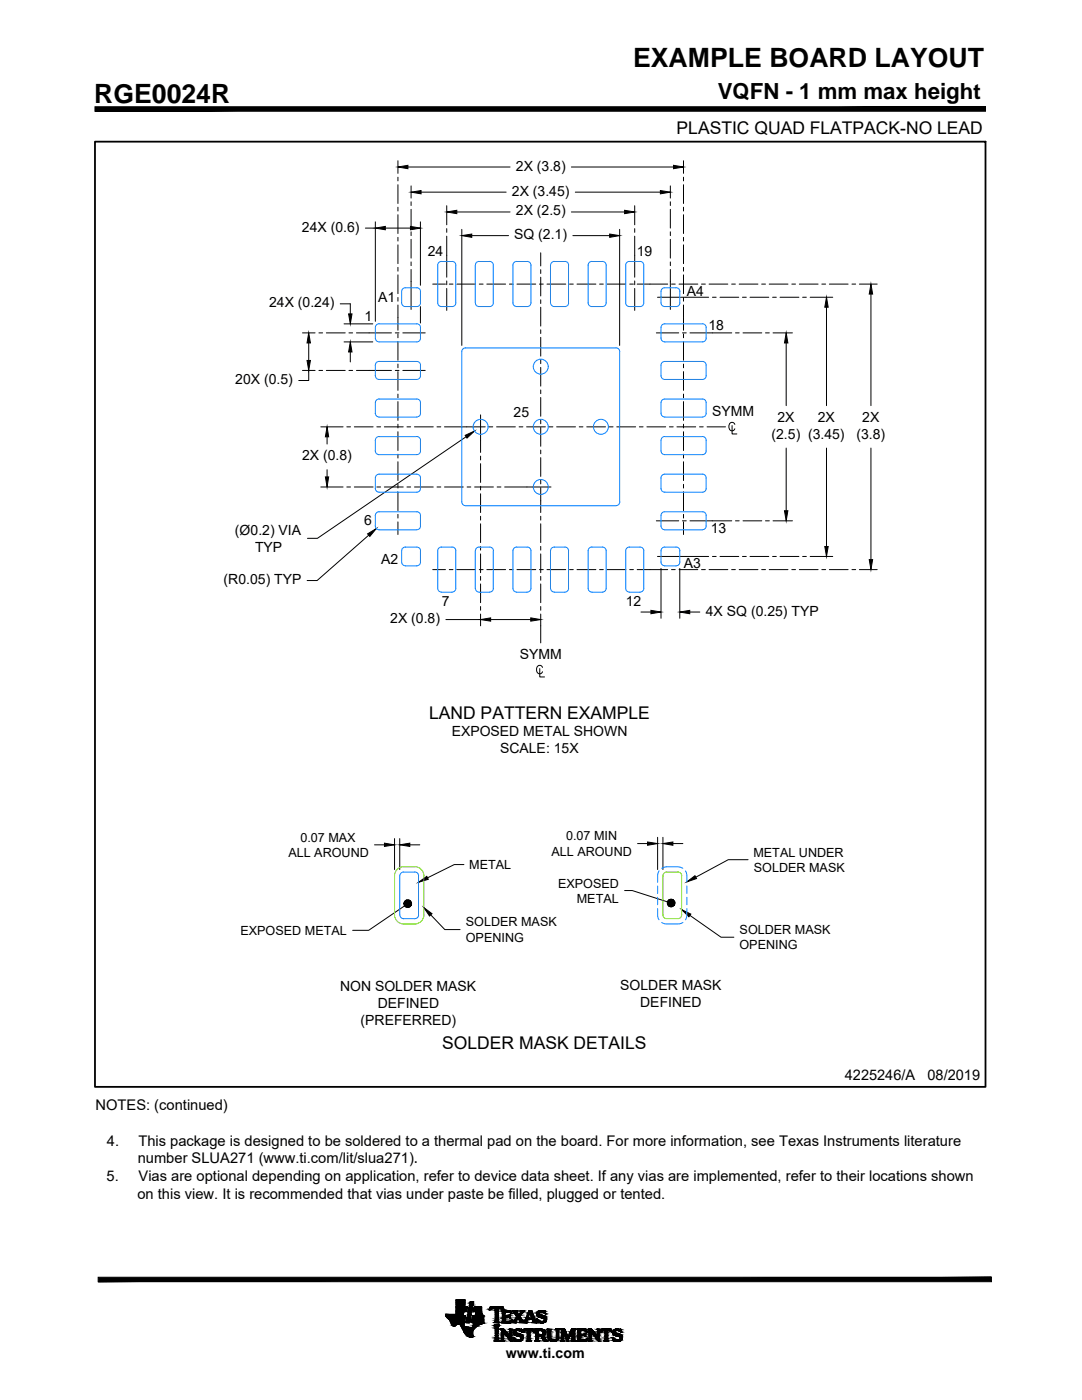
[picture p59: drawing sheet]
<svg xmlns="http://www.w3.org/2000/svg" width="216mm" height="279mm" viewBox="0 0 216 279" stroke-linecap="round" stroke-linejoin="round" font-family="sans-serif">
<defs><g id="words">
<g font-size="5.3">
<text x="126.3" y="13.3">EXAMPLE BOARD LAYOUT</text>
<text x="18.8" y="20.5">RGE0024R</text>
</g>
<text font-size="4.4" x="143.2" y="19.8">VQFN - 1 mm max height</text>
<g font-size="3.5">
<text x="135" y="26.8">PLASTIC QUAD FLATPACK-NO LEAD</text>
<text x="85.6" y="143.4">LAND PATTERN EXAMPLE</text>
<text x="88.3" y="209.3">SOLDER MASK DETAILS</text>
</g>
<g font-size="2.9">
<text x="168.6" y="215.6">4225246/A</text>
<text x="185.1" y="215.6">08/2019</text>
<text x="19.1" y="221.6">NOTES: (continued)</text>
<text x="21.3" y="228.7">4.</text>
<text x="27.5" y="232.2">number SLUA271 (www.ti.com/lit/slua271).</text>
<text x="27.6" y="228.7">This package is designed to be soldered to a thermal pad on the board. For more information, see Texas Instruments literature</text>
<text x="21.3" y="235.7">5.</text>
<text x="27.4" y="239.3">on this view. It is recommended that vias under paste be filled, plugged or tented.</text>
<text x="27.7" y="235.7">Vias are optional depending on application, refer to device data sheet. If any vias are implemented, refer to their locations shown</text>
</g>
<g font-size="2.8">
<text x="102.9" y="34">2X (3.8)</text>
<text x="102.2" y="39.1">2X (3.45)</text>
<text x="60.2" y="46.2">24X (0.6)</text>
<text x="102.6" y="47.7">SQ (2.1)</text>
<text x="102.9" y="43">2X (2.5)</text>
<text x="85.4" y="51.1">24</text>
<text x="127.1" y="51.2">19</text>
<text x="137" y="59">A4</text>
<text x="53.7" y="61.3">24X (0.24)</text>
<text x="72.8" y="64">1</text>
<text x="75.4" y="60.3">A1</text>
<text x="141.4" y="65.9">18</text>
<text x="47" y="76.6">20X (0.5)</text>
<text x="102.5" y="83.3">25</text>
<text x="142.1" y="83">SYMM</text>
<text x="154" y="87.6">(2.5) (3.45)</text>
<text x="155.1" y="84.2">2X</text>
<text x="163.2" y="84.2">2X</text>
<text x="170.9" y="87.6">(3.8)</text>
<text x="172" y="84.2">2X</text>
<text x="60.3" y="91.9">2X (0.8)</text>
<text x="46.9" y="106.8">(Ø0.2) VIA</text>
<text x="72.7" y="104.8">6</text>
<text x="141.8" y="106.3">13</text>
<text x="50.9" y="110.1">TYP</text>
<text x="76.1" y="112.5">A2</text>
<text x="136.4" y="113.3">A3</text>
<text x="44.6" y="116.6">(R0.05) TYP</text>
<text x="77.9" y="124.3">2X (0.8)</text>
<text x="88.1" y="121">7</text>
<text x="124.9" y="120.9">12</text>
<text x="140.9" y="122.8">4X SQ (0.25) TYP</text>
<text x="103.7" y="131.5">SYMM</text>
<text x="90.1" y="147">EXPOSED METAL SHOWN</text>
<text x="99.8" y="150.3">SCALE: 15X</text>
<text x="67.8" y="197.8">NON SOLDER MASK</text>
<text x="123.8" y="197.6">SOLDER MASK</text>
<text x="75.4" y="201.2">DEFINED</text>
<text x="127.7" y="200.9">DEFINED</text>
<text x="72" y="204.5">(PREFERRED)</text>
<text x="100.9" y="271.1">www.ti.com</text>
</g>
<g font-size="2.5">
<text x="59.9" y="168">0.07 MAX</text>
<text x="113" y="167.7">0.07 MIN</text>
<text x="57.5" y="171">ALL AROUND</text>
<text x="93.6" y="173.5">METAL</text>
<text x="110" y="170.7">ALL AROUND</text>
<text x="150.3" y="171">METAL UNDER</text>
<text x="150.4" y="174">SOLDER MASK</text>
<text x="111.4" y="177.1">EXPOSED</text>
<text x="92.9" y="184.9">SOLDER MASK</text>
<text x="115.1" y="180.1">METAL</text>
<text x="48" y="186.6">EXPOSED METAL</text>
<text x="92.9" y="187.9">OPENING</text>
<text x="147.6" y="189.5">OPENING</text>
<text x="147.6" y="186.4">SOLDER MASK</text>
</g>
</g></defs>
<g fill="#000" stroke="#000" stroke-width=".2">
<path d="M79.4 33.3l2-.3v.7zM82 38.3l2-.3v.7zM131.8 38l2 .3-2 .4zM134.4 33l2 .3-2 .4zM74.9 45.5l2-.3v.7zM81.9 45.2l2 .3-2 .4zM89.1 42.3l2.1-.3v.6zM92.1 47l2-.3v.7zM121.7 46.7l1.9 .3-1.9 .4zM124.6 42l2 .3-2 .3zM173.8 56.7l.3 2h-.7zM61.6 66.4l.3 2h-.6z"/>
<path d="M61.3 71.9h.6l-.3 2zM69.6 62.6h.6l-.3 2zM69.9 68.2l.3 2h-.6zM156.9 66.4l.3 2h-.7zM164.9 59.3l.4 2h-.7zM65.3 85.2l.3 2h-.7zM64.9 95.2h.7l-.3 2zM92.8 86.9l1.9-.9-1.5 1.4zM73.3 106.5l1.8-1-1.3 1.6zM156.5 101.9h.7l-.3 2zM164.6 109.1h.7l-.4 2zM173.4 111.7h.7l-.3 2z"/>
<path d="M95.9 123.6l2-.3v.7zM105.9 123.3l2 .3-2 .4zM129.9 121.8l2 .3-2 .4zM135.6 122.1l2-.3v.7zM76.7 168.3l2 .3-2 .3zM79.8 168.6l2-.3v.6zM83.5 176.1l1.7-1.2 .3 .6zM129.2 168l2 .4-2 .3zM132.3 168.4l2-.4v.7zM137.1 176l1.6-1.2 .3 .5zM84.6 181.1l1.6 1.2-.5 .5zM136 181.5l1.8 .9-.3 .6z"/>
<path d="M90.5 264.6h.3zM93.9 266.8h.3zM94.2 264h2.3zM97.6 261.4h.1zM101.6 263h.2zM101.7 263l.1 .1zM102 262.1h.1zM102.1 263.4h.1zM102.4 266.9h.1zM103.2 265.2h.3zM103.4 267.7h.1zM104.1 265.9h.1z"/>
<path d="M104.3 265.9h.1zM104.4 265.8h.1zM104.8 263.5h.3zM107.1 263.3h.1zM107.4 262.8h1.5zM107.6 263.9h1.1zM107.8 262.9h1.2zM107.9 264h.4zM107.9 266.7h.6zM108.8 262.2h.1zM108.9 267.7h.2zM110.4 267.7h.1z"/>
<path d="M117.1 265.8h.1zM117.2 267.1h.1zM119.9 265.8h.1zM122.1 265.9h.1zM122.2 266.9h.1zM123.1 267.7h.4zM123 265.2h.3zM123.9 265.9h.1z"/>
<path d="M19 21.3v.9l177.6-.9zM19 22.2l177.6-.9v.9z"/>
<path d="M80.8 179.9l-.1 .2 .7 .3zM80.7 180.1l.7 .3-.8-.1zM80.6 180.3v.3l.8-.2z"/>
<path d="M81.1 179.6l.3 .8v-.8zM80.9 179.7l.2-.1 .3 .8zM80.9 179.7l-.1 .2 .6 .5z"/>
<path d="M81.8 179.8l-.4 .6 .6-.5zM81.6 179.6l.2 .2-.4 .6zM81.4 179.6v.8l.2-.8z"/>
<path d="M133.3 179.8l-.1 .2 .7 .2zM133.2 180l.7 .2h-.7zM133.2 180.2v.3l.7-.3z"/>
<path d="M133.7 179.5l.2 .7v-.7zM133.5 179.6l.2-.1 .2 .7zM133.5 179.6l-.2 .2 .6 .4z"/>
<path d="M134.4 179.6l-.5 .6 .6-.4zM134.1 179.5l.3 .1-.5 .6zM133.9 179.5v.7l.2-.7z"/>
<path d="M80.6 180.6l.1 .2 .7-.4zM80.7 180.8l.7-.4-.5 .5zM81.4 180.4l-.5 .5 .2 .2z"/>
<path d="M81.4 180.4l-.3 .7h.2zM81.4 180.4l.2 .7h-.3zM81.4 180.4l.2 .7 .2-.1z"/>
<path d="M81.4 180.4l.4 .6 .1-.2zM81.4 180.4l.7 .2-.2 .2zM81.4 180.4l.7 .2v-.2z"/>
<path d="M81.4 180.4h.7v-.3zM81.4 180.4l.6-.5 .1 .2z"/>
<path d="M133.2 180.5l.1 .2 .6-.5zM133.3 180.7l.6-.5-.4 .6zM133.9 180.2l-.4 .6 .2 .1z"/>
<path d="M133.9 180.2l-.2 .7 .2 .1zM133.9 180.2l.2 .7-.2 .1zM133.9 180.2l.2 .7 .3-.1z"/>
<path d="M133.9 180.2l.5 .6 .1-.1zM133.9 180.2l.7 .2-.1 .3z"/>
<path d="M133.9 180.2l.7 .2 .1-.2zM133.9 180.2l.7-.2 .1 .2zM133.9 180.2l.7-.2-.1-.2z"/>
<path d="M19.6 254.9v.9l178.2-.9zM19.6 255.8l178.2-.9v.9z"/>
<path d="M91 259.4h1.8zM91 259.4h1.8z"/>
<path d="M91 259.4l1.8 .1zM91 259.4l1.8 .1z"/>
<path d="M91 259.5h1.8zM91 259.5h1.8z"/>
<path d="M91 259.5h1.8zM91 259.5h1.8z"/>
<path d="M91 259.5l1.8 .1v-.1zM91 259.5l1.8 .1h-1.8z"/>
<path d="M91 259.6l1.8 .1zM91 259.6l1.8 .1z"/>
<path d="M91 259.7l1.8 .2v-.2zM91 259.7l1.8 .2h-1.8zM91 259.9h1.8zM91 259.9h1.8z"/>
<path d="M91 259.9l1.8 .2v-.2zM91 259.9l1.8 .2h-1.8z"/>
<path d="M93.8 259.9h.7zM93.8 259.9h.7zM93.8 259.9h.7zM93.8 259.9h.7z"/>
<path d="M93.8 259.9l.6 .3 .1-.3zM93.8 259.9l.6 .3h-.7zM93.7 260.2h.7zM93.7 260.2h.7z"/>
<path d="M93.8 259.8h.7zM93.8 259.8l.7 .1zM93.8 259.9h.7zM93.8 259.9h.7z"/>
<path d="M89 262.6h3.9zM89 262.6h3.9z"/>
<path d="M90 264h2.7zM90 264h2.7z"/>
<path d="M90.5 264.6l.2 .1zM90.5 264.7h.2z"/>
<path d="M90.4 264.6h.5zM90.4 264.6h.4z"/>
<path d="M90.3 264.6h.6zM90.3 264.6h.6z"/>
<path d="M90.2 264.4h.8zM90.2 264.4h.8z"/>
<path d="M90.2 264.4l.7 .2 .1-.2zM90.2 264.4l.7 .2z"/>
<path d="M90.1 264.3l.9 .1 .2-.1zM90.1 264.3l.9 .1h-.8z"/>
<path d="M90.1 264.3h1.1zM90.1 264.3h1.1z"/>
<path d="M90.1 264.2h1.2zM90.1 264.2l1.1 .1z"/>
<path d="M90.1 264.2h1.4zM90.1 264.2h1.2z"/>
<path d="M88.9 262.6h3.5zM88.9 262.6h3.5z"/>
<path d="M88.9 262.5h3.5zM88.9 262.5h3.5z"/>
<path d="M88.9 262.5h3.5zM88.9 262.5l3.5 .1z"/>
<path d="M91 262.3h1.5zM91 262.3h1.5z"/>
<path d="M88.9 262.3l3.5 .2 .1-.2zM88.9 262.3l3.5 .2h-3.5z"/>
<path d="M91 262.2h1.5zM91 262.2h1.5z"/>
<path d="M91 262.2h1.5zM91 262.2h1.5z"/>
<path d="M91 262.2h1.5zM91 262.2l1.5 .1z"/>
<path d="M91 262.1l1.5 .1v-.1zM91 262.1l1.5 .1h-1.5z"/>
<path d="M91 261.9l1.5 .2v-.2zM91 261.9l1.5 .2h-1.5z"/>
<path d="M91 261.9h1.5zM91 261.9h1.5z"/>
<path d="M91 261.8h1.6zM91 261.8h1.6z"/>
<path d="M91 261.8l1.5 .1 .1-.1zM91 261.8l1.5 .1h-1.5z"/>
<path d="M91.8 264.4l.8 .1zM91.8 264.4l.8 .1z"/>
<path d="M91.5 264.2h1.1zM91.5 264.2h1.1z"/>
<path d="M91.5 264.2h1.1zM91.5 264.2h1.1z"/>
<path d="M91.6 264.2l1 .1v-.1zM91.6 264.2l1 .1z"/>
<path d="M91.8 264.3h.8zM91.8 264.3l.8 .1z"/>
<path d="M91.9 264.5l.7 .1zM91.9 264.5l.7 .1z"/>
<path d="M92 264.6l.7 .1-.1-.1zM92 264.6l.7 .1h-.7z"/>
<path d="M89.9 263.9h2.8zM89.9 263.9h2.8z"/>
<path d="M89.9 263.9l2.8 .1zM89.9 263.9l2.8 .1z"/>
<path d="M90 264l2.6 .2 .1-.2zM90 264l2.6 .2h-2.5z"/>
<path d="M89.9 263.8h2.8zM89.9 263.8l2.8 .1z"/>
<path d="M89.9 263.8h2.8zM89.9 263.8h2.8z"/>
<path d="M92 264.7h.7zM92 264.7h.7z"/>
<path d="M89.8 263.6l2.9 .1zM89.8 263.6l2.9 .1z"/>
<path d="M89.8 263.7h2.9zM89.8 263.7l2.9 .1z"/>
<path d="M92 264.7l.8 .1zM92 264.7l.8 .1z"/>
<path d="M89.7 263.5l3 .1v-.1zM89.7 263.5l3 .1h-2.9z"/>
<path d="M91 260.1h1.8zM91 260.1h1.8z"/>
<path d="M91 260.1l1.8 .2v-.2zM91 260.1l1.8 .2h-1.8z"/>
<path d="M91 260.3l1.8 .1zM91 260.3l1.8 .1z"/>
<path d="M91 260.4l1.8 .2v-.2zM91 260.4l1.8 .2h-1.8z"/>
<path d="M91 260.6l1.8 .2v-.2zM91 260.6l1.8 .2h-1.8z"/>
<path d="M91 260.8h1.8zM91 260.8h1.8z"/>
<path d="M91 260.8h1.8zM91 260.8h1.8z"/>
<path d="M89.5 263.3h3.3zM89.5 263.3h3.3z"/>
<path d="M89.6 263.3l3.1 .2 .1-.2zM89.6 263.3l3.1 .2h-3z"/>
<path d="M89.3 263l3.5 .1zM89.3 263l3.5 .1z"/>
<path d="M89.3 263.1l3.5 .2v-.2zM89.3 263.1l3.5 .2h-3.3z"/>
<path d="M92.1 264.8l.9 .1zM92.1 264.8l.9 .1z"/>
<path d="M89.1 262.8l3.8 .1zM89.1 262.8l3.8 .1z"/>
<path d="M89.1 262.9l3.7 .1 .1-.1zM89.1 262.9l3.7 .1h-3.5z"/>
<path d="M89 262.7h3.9zM89 262.7l3.9 .1z"/>
<path d="M89 262.6l3.9 .1zM89 262.6l3.9 .1z"/>
<path d="M89 262.7h3.9zM89 262.7h3.9z"/>
<path d="M92.1 264.9h1.1zM92.1 264.9h1.1z"/>
<path d="M91 261.7h2.1zM91 261.7l2.1 .1z"/>
<path d="M91 261.6l2.1 .1v-.1zM91 261.6l2.1 .1h-2.1z"/>
<path d="M91 261.5l2.1 .1v-.1zM91 261.5l2.1 .1h-2.1zM91 261.6h2.1zM91 261.6h2.1z"/>
<path d="M91 261.3h2.2zM91 261.3h2.2z"/>
<path d="M91 261.3l2.1 .2 .1-.2zM91 261.3l2.1 .2h-2.1z"/>
<path d="M92.1 264.9h1.5zM92.1 264.9h1.5z"/>
<path d="M91 261.1l2.2 .2v-.2zM91 261.1l2.2 .2h-2.2z"/>
<path d="M91 261l2.2 .1v-.1zM91 261l2.2 .1h-2.2z"/>
<path d="M91 260.8l2.3 .1zM91 260.8l2.3 .1z"/>
<path d="M91 260.9h2.3zM91 260.9h2.3z"/>
<path d="M91 260.9l2.2 .1 .1-.1zM91 260.9l2.2 .1h-2.2z"/>
<path d="M93 263.9l.7 .1zM93 263.9l.7 .1z"/>
<path d="M93 263.8l.7 .1v-.1zM93 263.8l.7 .1h-.7zM93 263.9h.7zM93 263.9h.7z"/>
<path d="M93 263.7l.7 .1 .1-.1zM93 263.7l.7 .1h-.7zM93 263.8h.7zM93 263.8h.7z"/>
<path d="M93.1 263.5l.7 .2v-.2zM93.1 263.5l.7 .2h-.8zM93 263.7h.8zM93 263.7h.8z"/>
<path d="M93.1 263.2l.7 .3v-.3zM93.1 263.2l.7 .3h-.7zM93.1 263.5h.7zM93.1 263.5h.7z"/>
<path d="M93.9 266.8h.2zM93.9 266.8h.2z"/>
<path d="M93.2 263l.6 .2 .1-.2zM93.2 263l.6 .2h-.7zM93.1 263.2h.7zM93.1 263.2h.7z"/>
<path d="M93.3 262.4l.6 .6 .1-.6zM93.3 262.4l.6 .6h-.7zM93.2 263h.7zM93.2 263h.7z"/>
<path d="M93.4 261.8l.6 .6 .1-.6zM93.4 261.8l.6 .6h-.7zM93.3 262.4h.7zM93.3 262.4h.7z"/>
<path d="M93.5 261.6l.6 .2 .1-.2zM93.5 261.6l.6 .2h-.7zM93.4 261.8h.7zM93.4 261.8h.7z"/>
<path d="M93.5 261.3l.7 .3v-.3zM93.5 261.3l.7 .3h-.7zM93.5 261.6h.7zM93.5 261.6h.7z"/>
<path d="M93.5 261.1l.7 .2 .1-.2zM93.5 261.1l.7 .2h-.7zM93.5 261.3h.7zM93.5 261.3h.7z"/>
<path d="M93.7 266.8h.6zM93.7 266.8h.5z"/>
<path d="M93.6 261l.7 .1v-.1zM93.6 261l.7 .1h-.8zM93.5 261.1h.8zM93.5 261.1h.8z"/>
<path d="M93.6 260.8l.7 .1zM93.6 260.8l.7 .1zM93.6 260.9h.7zM93.6 260.9h.7z"/>
<path d="M93.6 260.9h.7zM93.6 260.9l.7 .1zM93.6 261h.7zM93.6 261h.7z"/>
<path d="M92.6 265.8h1.7zM92.6 265.8h1.7z"/>
<path d="M92.6 265.8l1.7 .2v-.2zM92.6 265.8l1.7 .2h-1.6z"/>
<path d="M92.7 266l1.6 .1zM92.7 266l1.6 .1z"/>
<path d="M92.7 266.1l1.6 .1v-.1zM92.7 266.1l1.6 .1h-1.5zM92.8 266.2h1.5zM92.8 266.2h1.5z"/>
<path d="M92.8 266.2l1.5 .2v-.2zM92.8 266.2l1.5 .2h-1.3z"/>
<path d="M93.7 266.8h.6zM93.7 266.8h.6z"/>
<path d="M93 266.4h1.4zM93 266.4h1.4z"/>
<path d="M93.6 260.5h.8zM93.6 260.5h.8z"/>
<path d="M93 266.4l1.4 .1v-.1zM93 266.4l1.4 .1h-1.2z"/>
<path d="M93.7 260.4h.7zM93.7 260.4l.7 .1zM93.6 260.5h.8zM93.6 260.5h.8z"/>
<path d="M92.5 265.6l1.8 .2 .1-.2zM92.5 265.6l1.8 .2h-1.7z"/>
<path d="M93.2 266.5l1.2 .1zM93.2 266.5l1.2 .1z"/>
<path d="M93.2 266.6l1.3 .1zM93.2 266.6l1.3 .1z"/>
<path d="M93.7 260.2l.7 .2v-.2zM93.7 260.2l.7 .2h-.7zM93.7 260.4h.7zM93.7 260.4h.7z"/>
<path d="M93.5 266.8h.9zM93.5 266.8h1z"/>
<path d="M93.5 266.8h.9zM93.5 266.8h.8z"/>
<path d="M92.4 265.5l2 .1 .1-.1zM92.4 265.5l2 .1h-1.9z"/>
<path d="M93.4 266.7h1.1zM93.4 266.7h1.1z"/>
<path d="M93.5 266.7h1zM93.5 266.7l1 .1z"/>
<path d="M92.3 265.3l2.2 .2 .1-.2zM92.3 265.3l2.2 .2h-2.1z"/>
<path d="M92.3 265.3h2.3zM92.3 265.3h2.3z"/>
<path d="M92.2 265l2.4 .3 .2-.3zM92.2 265l2.4 .3h-2.3z"/>
<path d="M92.1 264.9l2.7 .1 .1-.1zM92.1 264.9l2.7 .1h-2.6zM92.2 265h2.6zM92.2 265h2.6z"/>
<path d="M94.4 264.9h.6zM94.4 264.9h.5zM94.3 264.9h.6zM94.3 264.9h.6z"/>
<path d="M94.4 264.8h.6zM94.4 264.8l.6 .1z"/>
<path d="M94.4 264.7h.7zM94.4 264.7l.6 .1z"/>
<path d="M94.4 264.7h.8zM94.4 264.7h.7z"/>
<path d="M94.4 264.5l.8 .2 .2-.2zM94.4 264.5l.8 .2h-.8z"/>
<path d="M94.4 264.4h1.2zM94.4 264.4l1 .1z"/>
<path d="M94.5 264.3h1.3zM94.5 264.3l1.1 .1z"/>
<path d="M94.5 264.2l1.3 .1 .3-.1zM94.5 264.2l1.3 .1h-1.3z"/>
<path d="M94.6 260.8l1.5 .1zM94.6 260.8l1.5 .1zM94.6 260.9h1.5zM94.6 260.9h1.5z"/>
<path d="M94.6 260.9l1.5 .1v-.1zM94.6 260.9l1.5 .1h-1.5zM94.6 261h1.5zM94.6 261h1.5z"/>
<path d="M94.6 261l1.5 .1v-.1zM94.6 261l1.5 .1h-1.5zM94.6 261.1h1.5zM94.6 261.1h1.5z"/>
<path d="M94.6 261.1l1.5 .2v-.2zM94.6 261.1l1.5 .2h-1.6zM94.5 261.3h1.6zM94.5 261.3h1.6z"/>
<path d="M94.5 261.3l1.6 .2v-.2zM94.5 261.3l1.6 .2h-1.6zM94.5 261.5h1.6zM94.5 261.5h1.6z"/>
<path d="M94.5 261.5l1.6 .1v-.1zM94.5 261.5l1.6 .1h-1.6zM94.5 261.6h1.6zM94.5 261.6h1.6z"/>
<path d="M94.5 261.6l1.6 .1v-.1zM94.5 261.6l1.6 .1h-1.6zM94.5 261.7h1.6zM94.5 261.7h1.6z"/>
<path d="M94.5 261.7l1.6 .1zM94.5 261.7l1.6 .1zM94.4 261.8h1.7zM94.4 261.8h1.7z"/>
<path d="M95 261.8h1.1zM95 261.8h1.1z"/>
<path d="M95 261.8l1.1 .1zM95 261.8l1.1 .1z"/>
<path d="M94.9 261.9h1.2zM94.9 261.9h1.2z"/>
<path d="M94.9 261.9l1.2 .2v-.2zM94.9 261.9l1.2 .2h-1.2z"/>
<path d="M94.9 262.1l1.3 .1-.1-.1zM94.9 262.1l1.3 .1h-1.3z"/>
<path d="M94.5 264.2h1.7zM94.5 264.2h1.6z"/>
<path d="M94.9 262.2l1.4 .1-.1-.1zM94.9 262.2l1.4 .1h-1.4z"/>
<path d="M94.9 262.3l1.5 .2-.1-.2zM94.9 262.3l1.5 .2h-1.6z"/>
<path d="M94.5 264.2h1.8zM94.5 264.2h1.7z"/>
<path d="M94.8 262.5h1.6zM94.8 262.5h1.6z"/>
<path d="M94.8 262.5l1.7 .1zM94.8 262.5l1.7 .1z"/>
<path d="M94.8 262.6h1.7zM94.8 262.6h1.7z"/>
<path d="M94.5 264.1h2zM94.5 264.1l1.8 .1z"/>
<path d="M94.8 262.6h1.7zM94.8 262.6h1.7zM94.8 262.6h1.7zM94.8 262.6h1.7z"/>
<path d="M94.8 262.6h1.7zM94.8 262.6h1.7z"/>
<path d="M94.3 262.6h2.2zM94.3 262.6h2.2z"/>
<path d="M94.3 262.6l2.2 .1zM94.3 262.6l2.2 .1z"/>
<path d="M94.3 262.7h2.2zM94.3 262.7h2.2z"/>
<path d="M94.3 262.7l2.2 .1zM94.3 262.7l2.2 .1zM94.2 262.8h2.3zM94.2 262.8h2.3z"/>
<path d="M94.2 262.8l2.3 .1v-.1zM94.2 262.8l2.3 .1h-2.3z"/>
<path d="M94.2 262.9l2.3 .1zM94.2 262.9l2.3 .1z"/>
<path d="M94.2 263l2.3 .3v-.3zM94.2 263l2.3 .3h-2.4z"/>
<path d="M94.1 263.3h2.4zM94.1 263.3h2.4z"/>
<path d="M94.1 263.3l2.4 .1zM94.1 263.4h2.4z"/>
<path d="M94.1 263.4l2.4 .1v-.1zM94.1 263.4l2.4 .1h-2.4z"/>
<path d="M94.1 263.5h2.4zM94.1 263.5h2.4z"/>
<path d="M94.1 263.5l2.4 .1zM94.1 263.5l2.4 .1z"/>
<path d="M94.1 263.6l2.4 .1v-.1zM94.1 263.6l2.4 .1h-2.4z"/>
<path d="M94.1 263.7l2.4 .1zM94.1 263.7l2.4 .1z"/>
<path d="M94.1 263.8h2.4zM94.1 263.8h2.4z"/>
<path d="M94.1 263.8l2.4 .1zM94.1 263.8l2.4 .1z"/>
<path d="M94.1 263.9h2.4zM94.1 263.9h2.4z"/>
<path d="M94.1 263.9l2.4 .1zM94.1 263.9l2.4 .1zM94.2 264h2.3z"/>
<path d="M94.3 264h2.2zM94.3 264h2.2z"/>
<path d="M94.5 264h2zM94.5 264h2zM94.5 264h2zM94.5 264h2z"/>
<path d="M94.5 264h2zM94.5 264h2z"/>
<path d="M94.5 264h2zM94.5 264h2z"/>
<path d="M94.5 264l2 .1zM94.5 264l2 .1zM94.5 264.1h2zM94.5 264.1h2zM94.5 264.1h2zM94.5 264.1h2z"/>
<path d="M94.5 264.1h2zM94.5 264.1h2z"/>
<path d="M97.6 261.4h.2zM97.6 261.4h.1z"/>
<path d="M97.7 261.3h.1zM97.7 261.3l.1 .1z"/>
<path d="M97.7 261.3h.2zM97.7 261.3h.1z"/>
<path d="M97.7 261.2h.3zM97.7 261.2l.2 .1z"/>
<path d="M97.7 261.2h.4zM97.7 261.2h.3z"/>
<path d="M97.7 261.2h.6zM97.7 261.2h.7z"/>
<path d="M97.7 261.2h.6zM97.7 261.2h.4z"/>
<path d="M97.7 261.2h.7zM97.7 261.2h.9z"/>
<path d="M98.6 264.5h1.1zM98.6 264.5h1.1zM98.6 264.5h1.1zM98.6 264.5h1.1zM98.6 264.5h1.1zM98.6 264.5h1.1zM98.6 264.5h1.1zM98.6 264.5h1.1zM98.6 264.5h1.1zM98.6 264.5h1.1zM98.6 264.5h1.1zM98.6 264.5h1.1zM98.6 264.5h1.1zM98.6 264.5h1.1zM98.6 264.5h1.1zM98.6 264.5h1.1z"/>
<path d="M98.6 263.9h1zM98.6 263.9h1z"/>
<path d="M98.7 263.9h.9zM98.7 263.9h.9z"/>
<path d="M98.7 263.8h.8zM98.7 263.8h.8z"/>
<path d="M98.8 261.4h.6zM98.8 261.4h.6z"/>
<path d="M98.8 265.3h.6zM98.8 265.3h.6z"/>
<path d="M98.8 261.3l.6 .1zM98.8 261.3l.6 .1zM98.8 261.4h.6zM98.8 261.4h.6z"/>
<path d="M98.8 261.4h.6zM98.8 261.4h.6z"/>
<path d="M98.8 261.4l.6 .1v-.1zM98.8 261.4l.6 .1h-.6zM98.8 261.5h.6zM98.8 261.5h.6z"/>
<path d="M98.8 261.5l.6 .2v-.2zM98.8 261.5l.6 .2h-.6zM98.8 261.7h.6zM98.8 261.7h.6z"/>
<path d="M98.8 261.7l.6 .4v-.4zM98.8 261.7l.6 .4h-.6zM98.8 262.1h.6zM98.8 262.1h.6z"/>
<path d="M98.8 262.1l.6 .4v-.4zM98.8 262.1l.6 .4h-.6zM98.8 262.5h.6zM98.8 262.5h.6z"/>
<path d="M98.8 262.5l.6 .4v-.4zM98.8 262.5l.6 .4h-.6zM98.8 262.9h.6zM98.8 262.9h.6z"/>
<path d="M98.8 262.9l.6 .3v-.3zM98.8 262.9l.6 .3h-.6zM98.8 263.2h.6zM98.8 263.2h.6z"/>
<path d="M98.8 263.2l.6 .2v-.2zM98.8 263.2l.6 .2h-.6zM98.8 263.4h.6zM98.8 263.4h.6z"/>
<path d="M98.8 263.4l.6 .1v-.1zM98.8 263.4l.6 .1h-.6zM98.8 263.5h.6zM98.8 263.5h.6z"/>
<path d="M98.8 263.5l.6 .1zM98.8 263.5l.6 .1zM98.8 263.6h.6zM98.8 263.6h.6z"/>
<path d="M98.8 263.6h.6zM98.8 263.6h.6z"/>
<path d="M98.8 263.6l.6 .2v-.2zM98.8 263.6l.6 .2h-.6z"/>
<path d="M98.8 264.9h.6zM98.8 264.9h.6zM98.8 264.9h.6zM98.8 264.9h.6z"/>
<path d="M98.8 264.9l.6 .1zM98.8 264.9l.6 .1zM98.8 265h.6zM98.8 265h.6z"/>
<path d="M98.8 265l.6 .1v-.1zM98.8 265l.6 .1h-.6zM98.8 265.1h.6zM98.8 265.1h.6z"/>
<path d="M98.8 265.1l.6 .2v-.2zM98.8 265.1l.6 .2h-.6z"/>
<path d="M98.8 265.3l.6 .4v-.4zM98.8 265.3l.6 .4h-.6zM98.8 265.7h.6zM98.8 265.7h.6z"/>
<path d="M98.8 265.7l.6 .4v-.4zM98.8 265.7l.6 .4h-.6zM98.8 266.1h.6zM98.8 266.1h.6z"/>
<path d="M98.8 266.1l.6 .4v-.4zM98.8 266.1l.6 .4h-.6zM98.8 266.5h.6zM98.8 266.5h.6z"/>
<path d="M98.8 266.5l.6 .4v-.4zM98.8 266.5l.6 .4h-.6zM98.8 266.9h.6zM98.8 266.9h.6z"/>
<path d="M98.8 266.9l.6 .2v-.2zM98.8 266.9l.6 .2h-.6zM98.8 267.1h.6zM98.8 267.1h.6z"/>
<path d="M98.8 267.1l.6 .1v-.1zM98.8 267.1l.6 .1h-.6zM98.8 267.2h.6zM98.8 267.2h.6z"/>
<path d="M98.8 267.2h.6zM98.8 267.2h.6zM98.8 267.2h.6zM98.8 267.2h.6z"/>
<path d="M98.8 267.2l.6 .1zM98.8 267.2l.6 .1z"/>
<path d="M98.8 267.3l.6 .1v-.1zM98.8 267.3l.6 .1h-.6z"/>
<path d="M98.8 261.3h.6zM98.8 261.3h.6z"/>
<path d="M98.8 263.8h.7zM98.8 263.8h.7h-.8z"/>
<path d="M98.8 264.8h.6zM98.8 264.8h.6z"/>
<path d="M98.8 264.8l.6 .1v-.1zM98.8 264.8l.6 .1h-.6z"/>
<path d="M98.8 267.4l.7 .1zM98.8 267.4l.7 .1h-.8z"/>
<path d="M98.8 261.2h.6zM98.8 261.2l.6 .1z"/>
<path d="M98.8 264.7h.6zM98.8 264.7l.6 .1z"/>
<path d="M98.7 263.8l.9 .1zM98.7 263.9h.9z"/>
<path d="M98.7 267.5l.9 .1zM98.7 267.6h.9z"/>
<path d="M98.7 264.7h.8zM98.7 264.7h.7z"/>
<path d="M98.7 261.2h.8zM98.7 261.2h.7z"/>
<path d="M98.7 264.6h.8zM98.7 264.6l.8 .1z"/>
<path d="M98.7 263.9h.9zM98.6 263.9h1z"/>
<path d="M98.7 264.6h.9zM98.7 264.6h.8z"/>
<path d="M98.7 267.6h1zM98.6 267.6h1.1z"/>
<path d="M98.6 261.2h1zM98.6 261.2h.9z"/>
<path d="M98.6 263.9l1 .1zM98.6 263.9l1 .1z"/>
<path d="M98.6 264.5l1.1 .1zM98.6 264.5l1.1 .1zM98.6 264.6h1.1zM98.6 264.6h1.1z"/>
<path d="M98.6 264.6h1.1zM98.6 264.6h1z"/>
<path d="M98.6 267.6l1.1 .1zM98.6 267.6l1.1 .1z"/>
<path d="M100.1 267.3h.3zM100.1 267.3h.3z"/>
<path d="M100.3 262h.5zM100.3 262h.5z"/>
<path d="M97.8 260.8l2.6 .1zM97.8 260.8l2.6 .1zM97.8 260.9h2.6zM97.8 260.9h2.6z"/>
<path d="M97.8 260.9h2.6zM97.8 260.9h2.6zM97.8 260.9h2.6zM97.8 260.9h2.6z"/>
<path d="M97.8 260.9l2.7 .2-.1-.2zM97.8 260.9l2.7 .2h-2.8z"/>
<path d="M100.1 265.9h.3zM100.1 265.9h.3z"/>
<path d="M100.1 265.9h.3zM100.1 265.9h.3z"/>
<path d="M100.1 265.9l.3 .2v-.2zM100.1 265.9l.3 .2h-.3z"/>
<path d="M100.1 266.1l.3 .1zM100.1 266.1l.3 .1z"/>
<path d="M100.1 266.2l.3 .1v-.1zM100.1 266.2l.3 .1h-.3z"/>
<path d="M100.1 266.3l.3 .2v-.2zM100.1 266.3l.3 .2h-.3z"/>
<path d="M100.1 266.5l.3 .1v-.1zM100.1 266.5l.3 .1h-.3z"/>
<path d="M100.1 266.6l.3 .2v-.2zM100.1 266.6l.3 .2h-.3z"/>
<path d="M100.1 266.8l.3 .1v-.1zM100.1 266.8l.3 .1h-.3z"/>
<path d="M100.1 266.9l.3 .1zM100.1 266.9l.3 .1z"/>
<path d="M100.1 267l.3 .1zM100.1 267l.3 .1z"/>
<path d="M100.1 267.1h.3zM100.1 267.1h.3z"/>
<path d="M100.1 267.1l.3 .1zM100.1 267.1l.3 .1z"/>
<path d="M100.1 267.2h.3zM100.1 267.2h.3z"/>
<path d="M100.1 267.2l.3 .1zM100.1 267.2l.3 .1z"/>
<path d="M100.1 267.3l.3 .1v-.1zM100.1 267.3l.3 .1h-.3z"/>
<path d="M100.1 265.9h.3zM100.1 265.9h.3z"/>
<path d="M100.1 267.4l.4 .1zM100.1 267.4l.4 .1z"/>
<path d="M100 267.5h.5zM100 267.5h.5z"/>
<path d="M97.7 261.1l2.8 .1zM97.7 261.1l2.8 .1z"/>
<path d="M99.6 261.2h.9zM99.6 261.2h.9z"/>
<path d="M99.8 261.2h.7zM99.8 261.2h.7z"/>
<path d="M99.9 261.2h.6zM99.9 261.2h.6z"/>
<path d="M100.5 266h.7zM100.5 266h.7z"/>
<path d="M100 267.5h.5zM100 267.5h.5z"/>
<path d="M100.2 261.2l.3 .1zM100.2 261.2l.3 .1z"/>
<path d="M100 267.5l.6 .1zM100 267.6h.6z"/>
<path d="M100.4 261.3h.1zM100.4 261.3h.1z"/>
<path d="M100.4 261.3l.1 .1zM100.4 261.3l.1 .1z"/>
<path d="M100.4 261.4h.2zM100.4 261.4h.2z"/>
<path d="M99.9 265.3h.7zM99.9 265.3h.7z"/>
<path d="M100.5 261.4h.1zM100.5 261.4h.1z"/>
<path d="M99.9 265.3h.7zM99.9 265.3h.7z"/>
<path d="M100 267.6h.7zM99.9 267.6h.8z"/>
<path d="M99.9 265.3h.7zM99.9 265.3h.7z"/>
<path d="M99.9 265.3l.8 .1zM99.9 265.3l.8 .1z"/>
<path d="M99.9 267.6l.8 .1zM99.9 267.6l.8 .1z"/>
<path d="M99.9 265.4h.8zM99.9 265.4h.8z"/>
<path d="M99.9 265.4h.8zM99.9 265.4h.8z"/>
<path d="M100 265.4l.7 .1zM100 265.4l.7 .1z"/>
<path d="M100 265.5h.8zM100 265.5h.8z"/>
<path d="M100.3 262h.5zM100.3 262h.5z"/>
<path d="M100.3 262l.5 .1zM100.3 262l.5 .1z"/>
<path d="M100.3 262.1h.5zM100.3 262.1h.5z"/>
<path d="M100.3 262.1l.5 .1zM100.3 262.1l.5 .1z"/>
<path d="M100.3 262.2h.5zM100.3 262.2h.5z"/>
<path d="M100.3 262.2l.5 .3v-.3zM100.3 262.2l.5 .3h-.5z"/>
<path d="M100.3 262.5h.5zM100.3 262.5h.5z"/>
<path d="M100.3 262.5l.5 .1zM100.3 262.5l.5 .1z"/>
<path d="M100.3 262.9h.5zM100.3 262.9h.5z"/>
<path d="M100.3 262.9l.5 .1v-.1zM100.3 262.9l.5 .1h-.5z"/>
<path d="M100.3 263l.5 .1zM100.3 263l.5 .1z"/>
<path d="M100.3 263.1l.5 .1v-.1zM100.3 263.1l.5 .1h-.5z"/>
<path d="M100.3 263.2l.5 .1v-.1zM100.3 263.2l.5 .1h-.5z"/>
<path d="M100.3 263.3l.5 .1zM100.3 263.3l.5 .1z"/>
<path d="M100.3 263.4l.5 .1zM100.3 263.4l.5 .1z"/>
<path d="M100.3 263.5h.5zM100.3 263.5h.5z"/>
<path d="M100.3 263.5h.5zM100.3 263.5h.5z"/>
<path d="M100.3 262h.5zM100.3 262h.5z"/>
<path d="M100.3 262h.5zM100.3 262h.5z"/>
<path d="M100.3 262h.5zM100.3 262h.5z"/>
<path d="M100.3 262.6h.5zM100.3 262.6h.5z"/>
<path d="M100.3 262.9h.5zM100.3 262.9h.5z"/>
<path d="M100.3 263.5l.5 .1zM100.3 263.5l.5 .1z"/>
<path d="M100.3 263.6h.5zM100.3 263.6h.5z"/>
<path d="M100.3 263.6h.5zM100.3 263.6h.5z"/>
<path d="M100.3 263.6l.5 .1zM100.3 263.6l.5 .1z"/>
<path d="M100.1 265.5l.8 .2-.1-.2zM100.1 265.5l.8 .2h-.8z"/>
<path d="M100.3 261.9h.5zM100.3 261.9l.5 .1z"/>
<path d="M100.3 263.7h.5zM100.3 263.7h.5z"/>
<path d="M100.3 263.7h.6zM100.2 263.7h.7z"/>
<path d="M100.3 261.9h.6zM100.3 261.9h.5z"/>
<path d="M100.1 265.7h.8zM100.1 265.7h.8z"/>
<path d="M100.1 265.7h.8zM100.1 265.7h.8z"/>
<path d="M100.1 265.7h.9zM100.1 265.7h.9z"/>
<path d="M100.2 261.9h.8zM100.2 261.9h.7z"/>
<path d="M100.2 263.7h.8zM100.2 263.7h.8z"/>
<path d="M100.1 265.7l.9 .1zM100.1 265.7l.9 .1z"/>
<path d="M100.1 265.8l1 .1zM100.1 265.8l1 .1z"/>
<path d="M100.4 265.9h.7zM100.4 265.9h.7z"/>
<path d="M100.4 265.9l.8 .1zM100.4 265.9l.8 .1z"/>
<path d="M100.5 266h.7zM100.5 266h.7z"/>
<path d="M100.6 266l.8 .2-.2-.2zM100.6 266l.8 .2h-.7z"/>
<path d="M100.7 266.2h.7zM100.7 266.2h.7z"/>
<path d="M100.7 266.2l.8 .1zM100.7 266.2l.8 .1z"/>
<path d="M101.4 262.6h.4zM101.4 262.6h.4zM101.4 262.6h.4z"/>
<path d="M100.8 266.3l.8 .1-.1-.1zM100.8 266.3l.8 .1h-.7z"/>
<path d="M101.6 265.3h.7zM101.6 265.3h.7z"/>
<path d="M100.9 266.4l.7 .1zM100.9 266.4l.7 .1z"/>
<path d="M100.9 266.5h.7zM100.9 266.5h.7z"/>
<path d="M101 266.5l.7 .1zM101 266.5l.7 .1z"/>
<path d="M101 266.6h.8zM101 266.6h.8z"/>
<path d="M101.8 265.7h.3zM101.8 265.7h.3z"/>
<path d="M101.1 266.6h.7zM101.1 266.6h.7z"/>
<path d="M101.7 262.4l.1 .1zM101.7 262.4l.1 .1z"/>
<path d="M101.6 262.5h.2zM101.6 262.5h.2z"/>
<path d="M101.6 262.5l.2 .1zM101.6 262.5l.2 .1z"/>
<path d="M101.6 262.6h.2zM101.5 262.6h.3z"/>
<path d="M101.5 262.6h.3zM101.4 262.6h.4zM101.4 262.6h.4z"/>
<path d="M100.3 262.6l1.5 .1v-.1zM100.3 262.6l1.5 .1h-1.5z"/>
<path d="M100.3 262.7l1.5 .1zM100.3 262.7l1.5 .1z"/>
<path d="M100.3 262.8l1.5 .1zM100.3 262.8l1.5 .1z"/>
<path d="M101.4 262.9h.4zM101.4 262.9h.4z"/>
<path d="M101.5 262.9h.3zM101.5 262.9h.3z"/>
<path d="M101.6 262.9l.2 .1zM101.6 262.9l.2 .1zM101.6 263h.2z"/>
<path d="M101.7 263h.1zM101.7 263h.1z"/>
<path d="M100 261.6h1.9zM100 261.6h1.9z"/>
<path d="M100 261.6l1.9 .1zM100 261.6l1.9 .1z"/>
<path d="M100 261.7h1.9zM100 261.7h1.9z"/>
<path d="M100.1 261.7h1.9zM100.1 261.7h1.9z"/>
<path d="M101.9 267.6h.2zM101.9 267.6h.2z"/>
<path d="M100.2 261.7l1.8 .1zM100.2 261.7l1.8 .1z"/>
<path d="M100.2 261.8h1.8zM100.2 261.8h1.8z"/>
<path d="M100.2 261.8h1.8zM100.2 261.8h1.8z"/>
<path d="M100.2 261.8l1.8 .1zM100.2 261.8l1.8 .1z"/>
<path d="M101.4 261.9h.6zM101.4 261.9h.6z"/>
<path d="M101.6 261.9l.5 .1zM101.6 261.9l.5 .1z"/>
<path d="M100 264h2zM100 264h2z"/>
<path d="M100.1 263.9h1.9zM100 263.9h2z"/>
<path d="M100 263.9h2zM100 263.9h2z"/>
<path d="M100 263.9h2zM100 263.9l2 .1z"/>
<path d="M101.8 262h.3zM101.8 262h.3z"/>
<path d="M100.2 263.8h1.9zM100.1 263.9h1.9z"/>
<path d="M101.9 262l.2 .1zM101.9 262l.2 .1z"/>
<path d="M102 262.1h.1zM102 262.1h.1zM102 262.1h.1zM102 262.1h.1z"/>
<path d="M100.2 263.7h1.9zM100.2 263.7h1.9z"/>
<path d="M100.2 263.7l1.9 .1zM100.2 263.7l1.9 .1z"/>
<path d="M100.2 263.8h1.9zM100.2 263.8h1.9z"/>
<path d="M101.8 265.6l.3 .1zM101.8 265.6l.3 .1z"/>
<path d="M101.8 265.7h.3zM101.8 265.7h.3z"/>
<path d="M101.8 265.7h.3zM101.8 265.7h.3z"/>
<path d="M101.8 265.7h.3zM101.8 265.7h.3z"/>
<path d="M101.8 265.7l.3 .1zM101.8 265.7l.3 .1z"/>
<path d="M101.8 265.8h.3zM101.8 265.8h.3z"/>
<path d="M101.8 265.8l.3 .1zM101.8 265.8l.3 .1z"/>
<path d="M101.8 265.9l.3 .1zM101.8 265.9l.3 .1z"/>
<path d="M101.8 266l.3 .1v-.1zM101.8 266l.3 .1h-.3z"/>
<path d="M101.8 266.1l.3 .2v-.2zM101.8 266.1l.3 .2h-.3z"/>
<path d="M101.8 266.3h.3zM101.8 266.3h.3z"/>
<path d="M101.8 266.3l.3 .2v-.2zM101.8 266.3l.3 .2h-.3z"/>
<path d="M101.8 266.5l.3 .1v-.1zM101.8 266.5l.3 .1h-.3z"/>
<path d="M101.8 266.6h.3zM101.8 266.6h.3z"/>
<path d="M101.1 266.6l1 .1zM101.1 266.6l1 .1z"/>
<path d="M101.1 266.7l1 .1v-.1zM101.1 266.7l1 .1z"/>
<path d="M101.2 266.8l.9 .3v-.3zM101.2 266.8l.9 .3h-.6z"/>
<path d="M101.5 267.1h.6zM101.5 267.1h.6z"/>
<path d="M101.5 267.1l.6 .2v-.2zM101.5 267.1l.6 .2h-.5z"/>
<path d="M101.6 267.3l.5 .1v-.1zM101.6 267.3l.5 .1z"/>
<path d="M101.7 267.4h.4zM101.7 267.4h.4z"/>
<path d="M101.8 267.4l.3 .1v-.1zM101.8 267.4l.3 .1z"/>
<path d="M101.9 267.5h.2zM101.9 267.5h.2z"/>
<path d="M101.9 267.5l.2 .1zM101.9 267.5l.2 .1z"/>
<path d="M101.9 267.6l.2 .1zM101.9 267.6l.2 .1z"/>
<path d="M102 267.7h.1zM102 267.7h.1z"/>
<path d="M101.7 263.7h.4zM101.5 263.7h.6z"/>
<path d="M101.8 265.5l.3 .1zM101.8 265.5l.3 .1z"/>
<path d="M101.8 265.6h.3zM101.8 265.6h.3z"/>
<path d="M101.8 263.6h.3zM101.7 263.7h.4z"/>
<path d="M101.8 265.5h.3zM101.8 265.5h.3z"/>
<path d="M101.8 265.5h.3zM101.8 265.5h.3z"/>
<path d="M102.2 263.9h.9zM102.2 263.9h.9z"/>
<path d="M102 263.5h.2zM102 263.5h.2z"/>
<path d="M102 263.5l.1 .1 .1-.1zM101.8 263.6l.2-.1 .1 .1z"/>
<path d="M101.7 265.4h.5zM101.7 265.4l.4 .1z"/>
<path d="M102.1 263.5h.1zM102.1 263.5h.1z"/>
<path d="M101.7 265.4h.5zM101.7 265.4h.5z"/>
<path d="M101.7 265.4h.5zM101.7 265.4h.5z"/>
<path d="M102.3 261.7h.9zM102.3 261.7h.9z"/>
<path d="M101.6 265.3h.7zM101.6 265.3h.7z"/>
<path d="M101.6 265.3h.7zM101.6 265.3h.7z"/>
<path d="M101.6 265.3h.7zM101.6 265.3l.6 .1z"/>
<path d="M102.5 265.9h.4zM102.5 265.9h.4z"/>
<path d="M102.5 266.1h.6zM102.5 266.1h.6z"/>
<path d="M102.5 266.1h.7zM102.5 266.1h.7z"/>
<path d="M102.4 266.9l.1 .1zM102.4 266.9l.1 .1z"/>
<path d="M102.4 267l.2 .1zM102.4 267l.2 .1z"/>
<path d="M102.6 267.6h.2zM102.6 267.6h.2z"/>
<path d="M102.4 267.1h.2zM102.4 267.1h.2z"/>
<path d="M102.4 267.1l.5 .2zM102.4 267.1l.5 .2h-.4z"/>
<path d="M102.7 266.4h1.5zM102.7 266.4h1.5z"/>
<path d="M102.6 267.6h.1zM102.6 267.6h.1z"/>
<path d="M102.6 267.6h.1zM102.6 267.6l.1 .1z"/>
<path d="M102.8 265.4h1.1zM102.8 265.4h1.1z"/>
<path d="M102.6 267.6h.2zM102.6 267.6h.1z"/>
<path d="M102.5 267.3h.5zM102.5 267.3h.5z"/>
<path d="M102.5 263.8h.4zM102.4 263.8h.5z"/>
<path d="M102.4 263.8h.5zM102.4 263.8h.5z"/>
<path d="M102.4 263.8l.5 .1zM102.3 263.9h.6z"/>
<path d="M102.5 265.8l.4 .1zM102.5 265.8l.4 .1h-.4z"/>
<path d="M102.9 267.6h1.1zM102.9 267.6h1.1z"/>
<path d="M102.5 263.7h.4zM102.5 263.7l.4 .1h-.4zM102.5 263.8h.4zM102.5 263.8h.4z"/>
<path d="M102.3 263.9h.7zM102.2 263.9h.8z"/>
<path d="M102.5 265.7l.4 .1zM102.5 265.7l.4 .1z"/>
<path d="M102.5 265.8h.4zM102.5 265.8h.4z"/>
<path d="M102.5 265.9l.5 .1zM102.5 265.9l.5 .1z"/>
<path d="M102.6 263.6h.3zM102.6 263.6h.4z"/>
<path d="M102.6 263.6h.3zM102.6 263.6h.3z"/>
<path d="M102.6 263.6h.3zM102.6 263.6l.3 .1z"/>
<path d="M102.6 263.6h.4zM102.6 263.6h.4z"/>
<path d="M102.5 266l.6 .1zM102.5 266l.6 .1z"/>
<path d="M102.6 263.6h.4zM102.6 263.6h.4z"/>
<path d="M102.2 263.9h.9zM102.2 263.9h.9z"/>
<path d="M102.5 265.6h.5zM102.5 265.6l.4 .1z"/>
<path d="M102.5 267.3l.6 .1zM102.5 267.3l.6 .1z"/>
<path d="M103 263h.3zM103 263h.3z"/>
<path d="M102.6 263.5h.4zM102.6 263.5l.4 .1z"/>
<path d="M102.5 265.6h.5zM102.5 265.6h.5z"/>
<path d="M102.7 263.5h.3zM102.6 263.5h.4z"/>
<path d="M102.7 263.5h.3zM102.7 263.5h.3z"/>
<path d="M102.2 263.9l.9 .1zM102.2 263.9l.9 .1z"/>
<path d="M102.5 266.1h.7zM102.5 266.1h.7z"/>
<path d="M103.1 262.7h.6zM103.1 262.7h.6z"/>
<path d="M102.8 263.3l.2 .2 .1-.2zM102.8 263.3l.2 .2h-.3z"/>
<path d="M102.5 267.4h.8zM102.5 267.4h.8z"/>
<path d="M102.8 263.3h.3zM102.8 263.3h.3z"/>
<path d="M102.4 261.7h.8zM102.4 261.7h.8z"/>
<path d="M102.4 261.7l.8 .1zM102.4 261.7l.8 .1z"/>
<path d="M102.5 261.8h.7zM102.5 261.8h.7z"/>
<path d="M102.5 261.8l.7 .1zM102.5 261.8l.7 .1z"/>
<path d="M102.6 265.5h.6zM102.6 265.5h.6z"/>
<path d="M102.6 265.5h.6zM102.6 265.5l.4 .1z"/>
<path d="M102.5 261.9h.7zM102.5 261.9h.7z"/>
<path d="M102.6 261.9l.6 .1zM102.6 261.9l.6 .1z"/>
<path d="M102.6 262h.6zM102.6 262h.6zM102.6 262h.6zM102.6 262h.6z"/>
<path d="M102.3 261.7h.9zM102.3 261.7h.9z"/>
<path d="M102.6 262h.6zM102.6 262h.6z"/>
<path d="M102.6 262h.6zM102.6 262h.6z"/>
<path d="M102.6 262l.7 .1zM102.6 262l.7 .1z"/>
<path d="M102.9 263.2l.2 .1 .1-.1zM102.9 263.2l.2 .1h-.3z"/>
<path d="M102.5 266.1h.8zM102.5 266.1h.8z"/>
<path d="M102.9 263.1h.4zM102.9 263.1l.3 .1z"/>
<path d="M102.5 267.4h.9zM102.5 267.4h.9z"/>
<path d="M102.6 262.1h.7zM102.6 262.1h.7z"/>
<path d="M102.9 263.1h.4zM102.9 263.1h.4z"/>
<path d="M102.5 266.1l.9 .1zM102.5 266.1l.9 .1z"/>
<path d="M102.2 261.6l1.1 .1zM102.2 261.6l1.1 .1z"/>
<path d="M102.2 261.7h1.1zM102.2 261.7h1z"/>
<path d="M102.7 262.1l.7 .1zM102.7 262.1l.7 .1z"/>
<path d="M103 263h.3zM103 263h.3z"/>
<path d="M103 263h.3zM103 263l.3 .1z"/>
<path d="M102.6 265.5h.7zM102.6 265.5h.6z"/>
<path d="M103.3 266.7h1.1zM103.3 266.7h1.1z"/>
<path d="M102.8 262.2l.7 .2-.1-.2zM102.8 262.2l.7 .2h-.6z"/>
<path d="M102.9 262.4h.6zM102.9 262.4h.6z"/>
<path d="M103.2 265.2h.3zM103.1 265.2h.4z"/>
<path d="M102.9 262.4l.6 .1zM102.9 262.4l.6 .1z"/>
<path d="M103.1 265.2l.5 .1zM103 265.3h.6z"/>
<path d="M102.5 266.2h1zM102.5 266.2h1z"/>
<path d="M102.5 266.2h1.1zM102.5 266.2h1.1z"/>
<path d="M102.9 262.5h.6zM102.9 262.5h.6z"/>
<path d="M103.6 262.5h.3zM103.6 262.5h.3z"/>
<path d="M102.9 262.5h.7zM102.9 262.5h.7z"/>
<path d="M103.6 263.9h1.6zM103.6 263.9h1.6z"/>
<path d="M102.5 266.2h1.1zM102.5 266.2h1.1z"/>
<path d="M103 265.3h.7zM103 265.3h.7z"/>
<path d="M103.3 267.7h.3zM103.3 267.7h.2z"/>
<path d="M103 265.3h.8zM102.9 265.3h.9z"/>
<path d="M102.5 266.2h1.2zM102.5 266.2h1.2z"/>
<path d="M102.5 266.2h1.3zM102.5 266.2h1.3z"/>
<path d="M103.2 267.7h.5zM103.2 267.7h.4z"/>
<path d="M103.1 262.7h.6zM103.1 262.7h.6z"/>
<path d="M103.1 262.7h.6zM103.1 262.7h.6z"/>
<path d="M103.1 262.7h.6zM103.1 262.7h.6z"/>
<path d="M103.1 262.7l.6 .1zM103.1 262.7l.6 .1z"/>
<path d="M103.1 262.8h.7zM103.1 262.8h.7zM103.2 262.8h.6zM103.2 262.8h.6z"/>
<path d="M103.7 263.6h.7zM103.7 263.6h.7z"/>
<path d="M103.8 263.9h.8zM103.8 263.9h.8z"/>
<path d="M103 262.6h.8zM103 262.6l.7 .1z"/>
<path d="M103.2 262.8h.6zM103.2 262.8h.6z"/>
<path d="M102.9 265.3h.9zM102.8 265.3h1z"/>
<path d="M102.8 265.3l1.1 .1zM102.8 265.4h1.1z"/>
<path d="M103 262.6h.8zM103 262.6h.8z"/>
<path d="M103.1 262.8h.7zM103.1 262.8h.7z"/>
<path d="M103.1 262.8l.8 .1zM103.1 262.8l.8 .1zM103.1 262.9h.8zM103.1 262.9h.8z"/>
<path d="M103.1 267.7h.7zM103.1 267.7h.6z"/>
<path d="M102.5 266.2l1.4 .1zM102.5 266.2l1.4 .1z"/>
<path d="M103 267.6h.9zM103 267.6l.8 .1z"/>
<path d="M102.9 262.5l.9 .1 .1-.1zM102.9 262.5l.9 .1z"/>
<path d="M103.1 262.9l.8 .1zM103.1 262.9l.8 .1h-.9z"/>
<path d="M103.9 265.4h.2zM103.9 265.4h.2z"/>
<path d="M103.6 262.5h.3zM103.6 262.5h.3z"/>
<path d="M102.6 266.3h1.4zM102.6 266.3h1.4z"/>
<path d="M103.9 262h.4zM103.9 262h.4z"/>
<path d="M103.6 262.4h.3zM103.6 262.4l.3 .1z"/>
<path d="M103.3 263h.6zM103.3 263h.6z"/>
<path d="M103.3 263l.7 .1zM103.3 263l.7 .1z"/>
<path d="M103.6 262.4h.4zM103.6 262.4h.3z"/>
<path d="M103.4 263.1h.6zM103.4 263.1h.6z"/>
<path d="M102.6 266.3l1.5 .1zM102.6 266.3l1.5 .1z"/>
<path d="M102.9 267.6h1.1zM102.9 267.6h1z"/>
<path d="M103.4 263.1l.6 .1zM103.4 263.1l.6 .1z"/>
<path d="M103.4 263.2l.7 .1zM103.4 263.2l.7 .1z"/>
<path d="M103.7 262.2l.3 .2 .1-.2zM103.7 262.2l.3 .2h-.4z"/>
<path d="M103.9 265.3h.2zM103.9 265.3h.2z"/>
<path d="M103.9 265.3h.2zM103.9 265.3h.2z"/>
<path d="M102.8 267.6h1.3zM102.8 267.6h1.2z"/>
<path d="M103.7 262.2h.4zM103.7 262.2h.4z"/>
<path d="M103.9 265.3l.2 .1zM103.9 265.3l.2 .1z"/>
<path d="M103.9 265.4h.2zM103.9 265.4h.2z"/>
<path d="M102.8 265.4h1.3zM102.7 265.4h1.4z"/>
<path d="M103.5 263.3l.7 .1-.1-.1zM103.5 263.3l.7 .1h-.6zM103.6 263.4h.6zM103.6 263.4h.6z"/>
<path d="M102.7 265.4l1.4 .1v-.1zM102.7 265.4l1.4 .1h-1.5z"/>
<path d="M102.6 266.4h1.5zM102.6 266.4h1.5z"/>
<path d="M102.6 266.4h1.6zM102.6 266.4h1.6z"/>
<path d="M102.6 265.5h1.5zM102.6 265.5h1.5z"/>
<path d="M103.3 265.5h.8zM103.3 265.5h.8z"/>
<path d="M103.5 265.5h.6zM103.5 265.5h.6z"/>
<path d="M102.6 267.5h1.5zM102.6 267.5l1.5 .1z"/>
<path d="M103.8 262.1h.3zM103.8 262.1l.3 .1h-.4z"/>
<path d="M103.6 265.5l.5 .1zM103.6 265.5l.5 .1z"/>
<path d="M103.6 265.6h.6zM103.6 265.6h.6z"/>
<path d="M103.8 262.1h.4zM103.8 262.1h.3z"/>
<path d="M103.8 265.6l.4 .2v-.2zM103.8 265.6l.4 .2z"/>
<path d="M104 265.8h.2zM104 265.8h.2z"/>
<path d="M103.9 262h.3zM103.9 262l.3 .1z"/>
<path d="M104 265.8h.2zM104 265.8h.2z"/>
<path d="M102.7 266.4l1.6 .1zM102.7 266.4l1.6 .1z"/>
<path d="M103.9 262h.3zM103.9 262h.3z"/>
<path d="M103.6 263.4l.7 .1zM103.6 263.4l.7 .1z"/>
<path d="M104.1 265.8l.1 .1zM104.1 265.8l.1 .1z"/>
<path d="M103.4 267.4h.8zM103.4 267.4h.8z"/>
<path d="M102.5 267.4l1.6 .1 .1-.1zM102.5 267.4l1.6 .1h-1.5z"/>
<path d="M103.9 262h.4zM103.9 262h.3z"/>
<path d="M102.8 266.5h1.5zM102.8 266.5h1.5z"/>
<path d="M103.6 267.4h.7zM103.4 267.4h.8z"/>
<path d="M103.9 261.9h.4zM103.9 261.9l.4 .1z"/>
<path d="M103.9 261.9h.4zM103.9 261.9h.4z"/>
<path d="M103.7 263.5l.6 .1zM103.7 263.5l.6 .1z"/>
<path d="M102.9 266.5l1.4 .1zM102.9 266.5l1.4 .1z"/>
<path d="M103 266.6h1.3zM103 266.6h1.3z"/>
<path d="M103.8 267.3h.5zM103.6 267.4h.7z"/>
<path d="M103.7 263.6h.7zM103.7 263.6h.7z"/>
<path d="M103.1 266.6h1.2zM103.1 266.6h1.2z"/>
<path d="M103.8 267.3h.5zM103.8 267.3h.5z"/>
<path d="M103.2 266.6h1.1zM103.2 266.6h1.1z"/>
<path d="M103.2 266.6l1.2 .1zM103.2 266.6l1.2 .1z"/>
<path d="M104 261.8h.4zM104 261.8l.3 .1z"/>
<path d="M103.7 263.6h.7zM103.7 263.6h.7z"/>
<path d="M103.7 263.6l.7 .1zM103.7 263.6l.7 .1z"/>
<path d="M103.3 266.7h1.1zM103.3 266.7h1.1z"/>
<path d="M103.5 266.7h.9zM103.5 266.7h.9z"/>
<path d="M103.5 266.7h.9zM103.5 266.7h.9z"/>
<path d="M103.6 266.7l.8 .1zM103.6 266.7l.8 .1z"/>
<path d="M103.9 267.2h.5zM103.8 267.3h.5z"/>
<path d="M103.7 266.8h.7zM103.7 266.8h.7z"/>
<path d="M103.8 266.8h.6zM103.8 266.8h.6z"/>
<path d="M103.9 266.8l.5 .1v-.1zM103.9 266.8l.5 .1z"/>
<path d="M103.9 267l.5 .1zM103.9 267l.5 .1z"/>
<path d="M103.9 267.1h.5zM103.9 267.1l.5 .1z"/>
<path d="M103.9 266.9h.5zM103.9 266.9h.5z"/>
<path d="M103.9 266.9h.5zM103.9 266.9l.5 .1z"/>
<path d="M103.8 263.7h.6zM103.8 263.7h.6z"/>
<path d="M104 261.8h.4zM104 261.8h.4zM104 261.8h.4zM104 261.8h.4z"/>
<path d="M103.8 263.7l.7 .1zM103.8 263.7l.7 .1z"/>
<path d="M104 261.7h.5zM104 261.7l.4 .1z"/>
<path d="M103.8 263.8h.7zM103.8 263.8h.7z"/>
<path d="M104.4 265.8h.1zM104.4 265.8h.1z"/>
<path d="M103.8 263.8h.8zM103.8 263.8h.8z"/>
<path d="M104.4 265.8h.1zM104.4 265.8h.1z"/>
<path d="M103.9 261.7h.6zM103.9 261.7h.6z"/>
<path d="M103.8 263.8l.8 .1zM103.8 263.9h.8z"/>
<path d="M104.6 263.9h.5zM104.6 263.9h.5z"/>
<path d="M104.4 265.7h.2zM104.4 265.7l.1 .1z"/>
<path d="M103.9 261.7h.7zM103.9 261.7h.6z"/>
<path d="M103.8 261.6l.9 .1zM103.8 261.6l.9 .1z"/>
<path d="M103.8 261.7h.9zM103.8 261.7h.8z"/>
<path d="M104.4 265.6l.2 .1 .1-.1zM104.4 265.6l.2 .1h-.2z"/>
<path d="M104.8 263.6h.3zM104.8 263.6h.3z"/>
<path d="M104.4 265.6h.4zM104.4 265.6h.3z"/>
<path d="M104.4 265.5h.5zM104.4 265.5h.6z"/>
<path d="M104.4 265.5h.5zM104.4 265.5l.4 .1z"/>
<path d="M105 263.1h.3zM105 263.1h.3z"/>
<path d="M104.4 265.5h.6zM104.4 265.5h.7z"/>
<path d="M104.7 263.7l.4 .1zM104.7 263.8h.4z"/>
<path d="M104.7 263.8h.4zM104.7 263.8h.4h-.5z"/>
<path d="M104.6 263.8l.5 .1zM104.6 263.8l.5 .1z"/>
<path d="M104.8 263.6h.3zM104.8 263.6h.3z"/>
<path d="M104.8 263.6l.3 .1v-.1zM104.8 263.6l.3 .1h-.4z"/>
<path d="M103.8 263.9h1.3zM103.7 263.9h1.4z"/>
<path d="M104.8 263.6h.3zM104.8 263.6h.3z"/>
<path d="M104.8 263.5h.3zM104.8 263.5h.4z"/>
<path d="M104.8 263.5h.3zM104.8 263.5h.3zM104.8 263.5h.3z"/>
<path d="M104.8 263.5h.3zM104.8 263.5l.3 .1z"/>
<path d="M103.7 263.9h1.5zM103.7 263.9h1.5z"/>
<path d="M103.7 263.9h1.5zM103.6 263.9h1.6z"/>
<path d="M104.9 263.4h.3zM104.9 263.4l.3 .1z"/>
<path d="M104.9 263.3h.3zM104.9 263.3h.3zM104.9 263.3h.3zM104.9 263.3h.3z"/>
<path d="M104.9 263.3h.3zM104.9 263.3l.3 .1z"/>
<path d="M105.2 265.7h.5zM105.2 265.7h.5z"/>
<path d="M105.2 265.8h.5zM105.2 265.8h.5z"/>
<path d="M105.2 265.8h.5zM105.2 265.8h.5z"/>
<path d="M105.2 266h.5zM105.2 266h.5z"/>
<path d="M105.2 266.2h.5zM105.2 266.2h.5z"/>
<path d="M105.2 266.5h.5zM105.2 266.5h.5z"/>
<path d="M105.2 266.8h.5zM105.2 266.8h.5z"/>
<path d="M105.2 267h.5zM105.2 267h.5z"/>
<path d="M105.2 267.1h.5zM105.2 267.1h.5z"/>
<path d="M105.2 267.2h.5zM105.2 267.2h.5z"/>
<path d="M105.2 267.3h.5zM105.2 267.3h.5z"/>
<path d="M105.2 267.3h.5zM105.2 267.3h.5z"/>
<path d="M103.6 263.9l1.6 .1zM103.6 263.9l1.6 .1z"/>
<path d="M105 263h.3zM105 263l.3 .1z"/>
<path d="M105.4 262.1h.3zM105.4 262.1h.3z"/>
<path d="M105.1 262.9h.3zM105.1 262.9h.3z"/>
<path d="M105.1 262.9h.3zM105.1 262.9l.2 .1z"/>
<path d="M105.2 262.6l.2 .3 .1-.3zM105.2 262.6l.2 .3h-.3z"/>
<path d="M105.2 262.4l.3 .2 .1-.2zM105.2 262.4l.3 .2h-.3z"/>
<path d="M105.3 262.3h.3zM105.3 262.3l.3 .1z"/>
<path d="M105.3 262.2l.3 .1v-.1zM105.3 262.2l.3 .1h-.3z"/>
<path d="M105.4 262.1l.2 .1 .1-.1zM105.4 262.1l.2 .1h-.3z"/>
<path d="M105.4 262h.3zM105.4 262l.3 .1z"/>
<path d="M105.4 262h.3zM105.4 262h.3z"/>
<path d="M105.2 265.7h.5zM105.2 265.7h.5z"/>
<path d="M105.2 265.7l.5 .1zM105.2 265.7l.5 .1z"/>
<path d="M105.2 265.8h.5zM105.2 265.8h.5z"/>
<path d="M105.2 265.8l.5 .2v-.2zM105.2 265.8l.5 .2h-.5z"/>
<path d="M105.2 266l.5 .2v-.2zM105.2 266l.5 .2h-.5z"/>
<path d="M105.2 266.2l.5 .3v-.3zM105.2 266.2l.5 .3h-.5z"/>
<path d="M105.2 266.5l.5 .3v-.3zM105.2 266.5l.5 .3h-.5z"/>
<path d="M105.2 266.8l.5 .2v-.2zM105.2 266.8l.5 .2h-.5z"/>
<path d="M105.2 267l.5 .1v-.1zM105.2 267l.5 .1h-.5z"/>
<path d="M105.2 267.1l.5 .1zM105.2 267.1l.5 .1z"/>
<path d="M105.2 267.2l.5 .1zM105.2 267.2l.5 .1z"/>
<path d="M105.2 267.3l.6 .1-.1-.1zM105.2 267.3l.6 .1h-.6z"/>
<path d="M105.2 265.6h.6zM105.2 265.6l.5 .1z"/>
<path d="M105.2 267.4l.6 .1zM105.2 267.4l.6 .1z"/>
<path d="M105.2 265.6h.6zM105.2 265.6h.6z"/>
<path d="M105.2 267.5l.7 .1zM105.1 267.6h.8z"/>
<path d="M105.1 265.5h.7zM105.1 265.5l.7 .1z"/>
<path d="M105.1 265.5h.7zM105.1 265.5h.7z"/>
<path d="M105.1 267.6h.9zM105 267.6h1z"/>
<path d="M105.1 265.5h.8zM105.1 265.5h.7z"/>
<path d="M105 267.6l1 .1zM105 267.6l1 .1z"/>
<path d="M105.6 261.6h.5zM105.6 261.6h.5z"/>
<path d="M106.1 263.1h.6zM106.1 263.1h.6z"/>
<path d="M105.5 261.6h.6zM105.5 261.6h.6z"/>
<path d="M105.5 261.6h.6zM105.5 261.6h.6z"/>
<path d="M105.5 261.6l.6 .1zM105.5 261.6l.6 .1z"/>
<path d="M105.5 261.7h.7zM105.5 261.7h.7z"/>
<path d="M106.1 263.9h1.1zM106.1 263.9h1.1z"/>
<path d="M105.5 261.7l.7 .1zM105.5 261.7l.7 .1z"/>
<path d="M105.5 261.8l.7 .1v-.1zM105.5 261.8l.7 .1h-.8z"/>
<path d="M106.2 265.6h.4zM106.2 265.6h.4z"/>
<path d="M105.4 261.9h.8zM105.4 261.9h.8z"/>
<path d="M105.4 261.9l.9 .1zM105.4 261.9l.9 .1z"/>
<path d="M105.7 262h.6zM105.7 262h.6z"/>
<path d="M105.7 262l.6 .1zM105.7 262l.6 .1z"/>
<path d="M106.3 263.6h.6zM106.3 263.6h.6z"/>
<path d="M105.7 262.1l.6 .1v-.1zM105.7 262.1l.6 .1z"/>
<path d="M106.3 263.6h.6zM106.3 263.6h.6z"/>
<path d="M105.8 262.2h.5zM105.8 262.2h.5z"/>
<path d="M105.8 262.2l.6 .1zM105.8 262.2l.6 .1z"/>
<path d="M105.8 262.3l.7 .3-.1-.3zM105.8 262.3l.7 .3h-.6z"/>
<path d="M104.5 265.3h2zM104.5 265.3h2z"/>
<path d="M104.5 265.3h2zM104.5 265.3h2z"/>
<path d="M104.5 265.3l2 .1zM104.5 265.3l2 .1z"/>
<path d="M105.9 262.6h.6zM105.9 262.6h.6z"/>
<path d="M105.9 262.6l.7 .3-.1-.3zM105.9 262.6l.7 .3h-.6z"/>
<path d="M104.5 265.4h2zM104.5 265.4h2z"/>
<path d="M104.5 265.4l2 .1v-.1zM104.5 265.4l2 .1h-2.1z"/>
<path d="M105.9 265.5h.6zM105.9 265.5h.6z"/>
<path d="M106 265.5h.5zM106 265.5h.5z"/>
<path d="M106.1 265.5l.5 .1zM106.1 265.5l.5 .1z"/>
<path d="M106.2 265.6h.4zM106.2 265.6h.4z"/>
<path d="M106.3 265.6l.3 .1zM106.3 265.6l.3 .1z"/>
<path d="M106.4 265.7h.2zM106.4 265.7h.2z"/>
<path d="M106 262.9h.6zM106 262.9h.6z"/>
<path d="M106 262.9l.6 .1zM106 262.9l.6 .1z"/>
<path d="M106.4 265.7l.2 .1zM106.4 265.7l.2 .1z"/>
<path d="M106.1 263l.6 .1zM106.1 263l.6 .1z"/>
<path d="M106.5 265.8l.1 .1zM106.5 265.8l.1 .1z"/>
<path d="M106.5 265.9h.1zM106.5 265.9h.1z"/>
<path d="M105 263.1h1.7zM105 263.1h1.7z"/>
<path d="M105 263.1l1.7 .1zM105 263.1l1.7 .1z"/>
<path d="M105 263.2l1.8 .1-.1-.1zM105 263.2l1.8 .1h-1.9z"/>
<path d="M106.2 263.3l.6 .1zM106.2 263.3l.6 .1z"/>
<path d="M106.2 263.4h.6zM106.2 263.4h.6z"/>
<path d="M106.2 263.4l.6 .1zM106.2 263.4l.6 .1z"/>
<path d="M106.2 263.5l.7 .1zM106.2 263.5l.7 .1z"/>
<path d="M106.3 263.6h.6zM106.3 263.6h.6z"/>
<path d="M106.3 263.6h.6zM106.3 263.6h.6z"/>
<path d="M106.3 263.6l.6 .1zM106.3 263.6l.6 .1z"/>
<path d="M106.3 263.7h.6zM106.3 263.7h.6z"/>
<path d="M106.9 265.5h1.9zM106.9 265.5h1.9z"/>
<path d="M106.9 265.7h.6zM106.9 265.7h.6z"/>
<path d="M106.9 265.8h.5zM106.9 265.8h.5z"/>
<path d="M106.9 266.6h1.4zM106.9 266.6h1.4z"/>
<path d="M106.9 266.8h.5zM106.9 266.8h.5z"/>
<path d="M106.9 267.3h.5zM106.9 267.3h.5z"/>
<path d="M106.9 267.3h.5zM106.9 267.3h.5z"/>
<path d="M106.3 263.7h.6zM106.3 263.7h.6z"/>
<path d="M106.3 263.7l.7 .1zM106.3 263.7l.7 .1z"/>
<path d="M106.3 263.8l.7 .1zM106.3 263.8l.7 .1z"/>
<path d="M106.3 263.9h.8zM106.3 263.9h.8z"/>
<path d="M107.1 263.3h.1zM107.1 263.3h.1zM107.1 263.3h.1zM107.1 263.3h.1zM107.1 263.3h.1zM107.1 263.3h.1zM107.1 263.3h.1zM107.1 263.3h.1zM107.1 263.3h.1zM107.1 263.3h.1zM107.1 263.3h.1zM107.1 263.3h.1zM107.1 263.3h.1zM107.1 263.3h.1zM107.1 263.3h.1zM107.1 263.3h.1z"/>
<path d="M106.3 263.9h.9zM106.1 263.9h1.1z"/>
<path d="M107.1 263.3h.1zM107.1 263.3h.1z"/>
<path d="M106.1 263.9l1.1 .1zM106.1 263.9l1.1 .1z"/>
<path d="M107.1 263.3h.1zM107.1 263.3h.1z"/>
<path d="M107.2 263.8h1.6zM107.2 263.8h1.6z"/>
<path d="M107.1 263.3l.2 .1zM107.1 263.3l.2 .1z"/>
<path d="M107.2 263.9h.3zM107.2 263.9h.3z"/>
<path d="M107.1 263.4h.2zM107.1 263.4h.2z"/>
<path d="M107.1 263.4l.3 .1zM107.1 263.4l.3 .1z"/>
<path d="M107.1 263.5l.4 .1zM107.1 263.5l.4 .1z"/>
<path d="M107.2 263.9l.2 .1zM107.2 263.9l.2 .1z"/>
<path d="M107.2 263.9h.2zM107.2 263.9h.2z"/>
<path d="M106.9 265.7h.5zM106.9 265.7h.5z"/>
<path d="M106.9 265.7l.5 .1zM106.9 265.7l.5 .1z"/>
<path d="M106.9 265.8h.5zM106.9 265.8h.5z"/>
<path d="M106.9 265.8l.5 .1v-.1zM106.9 265.8l.5 .1h-.5z"/>
<path d="M106.9 265.9l.5 .1zM106.9 265.9l.5 .1z"/>
<path d="M106.9 266l.5 .2v-.2zM106.9 266l.5 .2h-.5z"/>
<path d="M106.9 266.2l.5 .1v-.1zM106.9 266.2l.5 .1h-.5z"/>
<path d="M106.9 266.3l.5 .1zM106.9 266.3l.5 .1z"/>
<path d="M106.9 266.4h.5zM106.9 266.4h.5z"/>
<path d="M106.9 266.4h.6zM106.9 266.4h.6z"/>
<path d="M106.9 266.7h.5zM106.9 266.7h.5z"/>
<path d="M106.9 266.7l.5 .1zM106.9 266.7l.5 .1z"/>
<path d="M106.9 266.8l.5 .2v-.2zM106.9 266.8l.5 .2h-.5z"/>
<path d="M106.9 267h.5zM106.9 267h.5z"/>
<path d="M106.9 267l.5 .1v-.1zM106.9 267l.5 .1h-.5z"/>
<path d="M106.9 267.1h.5zM106.9 267.1h.5z"/>
<path d="M106.9 267.1l.5 .1zM106.9 267.1l.5 .1z"/>
<path d="M106.9 267.2h.5zM106.9 267.2h.5z"/>
<path d="M106.9 267.2l.5 .1zM106.9 267.2l.5 .1z"/>
<path d="M106.9 267.3h.5zM106.9 267.3h.5z"/>
<path d="M106.9 267.3h.5zM106.9 267.3h.5z"/>
<path d="M106.9 267.3l.6 .1-.1-.1zM106.9 267.3l.6 .1h-.6z"/>
<path d="M107.2 263.9h.3zM107.2 263.9h.2z"/>
<path d="M106.9 265.7h.6zM106.9 265.7h.6z"/>
<path d="M106.9 265.7h.6zM106.9 265.7h.5z"/>
<path d="M106.9 267.4l.6 .1zM106.9 267.4l.6 .1z"/>
<path d="M106.9 265.6h.6zM106.9 265.6l.6 .1z"/>
<path d="M107.2 263.6h.4zM107.2 263.6h.4z"/>
<path d="M106.9 267.5h.6zM106.9 267.5h.6z"/>
<path d="M106.9 265.5h.6zM106.9 265.5h.7z"/>
<path d="M106.9 265.5h.6zM106.9 265.5l.6 .1z"/>
<path d="M106.9 267.5h.7zM106.9 267.5h.7z"/>
<path d="M106.8 267.5l.8 .1zM106.8 267.6h.8z"/>
<path d="M107.2 262.1h.4zM107.2 262.1h.4z"/>
<path d="M107.2 262.1l.4 .1zM107.2 262.1l.4 .1h-.5z"/>
<path d="M107.2 262h.4zM107.2 262l.4 .1z"/>
<path d="M107.1 262.2l.5 .1zM107.1 262.2l.5 .1z"/>
<path d="M107.1 262.3h.5zM107.1 262.3h.5z"/>
<path d="M106.8 267.6h.9zM106.7 267.6h1z"/>
<path d="M107.1 262.3l.6 .1zM107.1 262.3l.6 .1z"/>
<path d="M107.2 263.6l.5 .1zM107.2 263.6l.5 .1z"/>
<path d="M107.2 262h.5zM107.2 262h.4z"/>
<path d="M107.2 261.9h.5zM107.2 261.9l.5 .1z"/>
<path d="M107.2 263.7h.7zM107.2 263.7h.7z"/>
<path d="M106.7 267.6l1 .1zM106.7 267.6l1 .1z"/>
<path d="M107.2 262.4h.5zM107.2 262.4h.5z"/>
<path d="M107.2 262.4h.7zM107.2 262.4h.7z"/>
<path d="M107.3 261.9h.5zM107.3 261.9h.6z"/>
<path d="M107.3 261.9h.5zM107.3 261.9h.4z"/>
<path d="M107.2 263.7h.9zM107.2 263.7h.9z"/>
<path d="M107.9 264h.4zM107.9 264h.4z"/>
<path d="M107.2 262.4h.7zM107.2 262.4h.7z"/>
<path d="M106.7 265.3h1.3zM106.7 265.3h1.3z"/>
<path d="M107.2 262.4h.8zM107.2 262.4h.8z"/>
<path d="M107.2 262.4l.9 .1zM107.2 262.4l.9 .1z"/>
<path d="M108 261.5h.1zM107.8 261.5h.3z"/>
<path d="M107.3 261.8h.7zM107.3 261.8l.6 .1z"/>
<path d="M106.7 265.3h1.3zM106.7 265.3h1.3z"/>
<path d="M106.7 265.3h1.6zM106.7 265.3h1.6z"/>
<path d="M107.2 262.5h1zM107.2 262.5h1z"/>
<path d="M107.8 261.5h.4zM107.8 261.5h.4z"/>
<path d="M107.8 261.5l.5 .1zM107.7 261.6h.6z"/>
<path d="M107.2 262.5h1.1zM107.2 262.5h1.1z"/>
<path d="M108.2 267.2h.7zM108.2 267.2h.7z"/>
<path d="M106.9 266.6h1.5zM106.9 266.6h1.5z"/>
<path d="M107.2 262.5h1.1zM107.2 262.5h1.1z"/>
<path d="M107.7 261.6h.6zM107.7 261.6h.6z"/>
<path d="M107.7 261.6h.7zM107.5 261.6h.9z"/>
<path d="M107.2 262.5h1.1zM107.2 262.5h1.1z"/>
<path d="M107.2 262.5l1.3 .1zM107.2 262.5l1.3 .1z"/>
<path d="M106.7 265.3h1.8zM106.7 265.3h1.8z"/>
<path d="M106.9 266.6l1.6 .1zM106.9 266.6l1.6 .1z"/>
<path d="M106.9 266.5h1.5zM106.9 266.5l1.4 .1z"/>
<path d="M107.5 261.6l1 .1zM107.5 261.6l1 .1z"/>
<path d="M107.5 261.7h1zM107.4 261.7h1.1z"/>
<path d="M106.7 265.3l1.9 .1zM106.7 265.3l1.9 .1z"/>
<path d="M107.7 264h.8zM107.7 264h.6z"/>
<path d="M107.7 266.7h.8zM107.7 266.7h.8z"/>
<path d="M107.8 266.7h.7zM107.8 266.7h.7zM107.9 266.7h.6z"/>
<path d="M107.2 262.6h1.4zM107.2 262.6h1.4z"/>
<path d="M107.7 264h.8zM107.7 264h.8z"/>
<path d="M107.9 266.7l.7 .1zM107.9 266.7l.7 .1z"/>
<path d="M106.9 266.5h1.6zM106.9 266.5h1.5z"/>
<path d="M107.2 262.6h1.5zM107.2 262.6h1.5z"/>
<path d="M106.8 265.4h1.8zM106.8 265.4h1.8z"/>
<path d="M106.8 265.4h1.8zM106.8 265.4h1.8z"/>
<path d="M106.9 266.5h1.7zM106.9 266.5h1.6z"/>
<path d="M108 266.8h.6zM108 266.8h.6z"/>
<path d="M108 266.8l.7 .1-.1-.1zM108 266.8l.7 .1h-.6z"/>
<path d="M106.9 265.4l1.9 .1zM106.9 265.4l1.9 .1z"/>
<path d="M107.3 262.6l1.5 .1zM107.3 262.6l1.5 .1zM107.3 262.7h1.5zM107.3 262.7h1.5z"/>
<path d="M107.6 263.9h1.1zM107.6 263.9l.9 .1z"/>
<path d="M106.9 266.4h1.8zM106.9 266.4l1.7 .1z"/>
<path d="M106.9 266.4h1.8zM106.9 266.4h1.8z"/>
<path d="M108.6 261.6h.1zM108.6 261.6h.1z"/>
<path d="M107.5 263.9h1.2zM107.5 263.9h1.2z"/>
<path d="M107.5 263.9h1.2zM107.5 263.9h1.2zM107.6 263.9h1.1z"/>
<path d="M108.1 266.4h.6zM107.9 266.4h.8z"/>
<path d="M108.1 266.9h.6zM108.1 266.9h.6z"/>
<path d="M108.6 261.6l.1 .1zM108.6 261.6l.1 .1z"/>
<path d="M108.6 261.7h.2zM108.5 261.7h.3z"/>
<path d="M108.1 266.4h.6zM108.1 266.4h.6z"/>
<path d="M108.1 266.9l.7 .2zM108.1 266.9l.7 .2z"/>
<path d="M108.5 261.7h.3zM108.5 261.7h.3z"/>
<path d="M107.4 261.7h1.4zM107.4 261.7h1.4z"/>
<path d="M107.4 261.7l1.4 .1v-.1zM107.4 261.7l1.4 .1h-1.5z"/>
<path d="M106.9 265.5h1.9zM106.9 265.5h1.9z"/>
<path d="M107.3 262.7l1.6 .1zM107.3 262.7l1.6 .1zM107.4 262.8h1.5z"/>
<path d="M108.2 267.1l.7 .1-.1-.1zM108.2 267.1l.7 .1h-.7z"/>
<path d="M107.3 261.8h1.5zM107.3 261.8h1.5z"/>
<path d="M108 261.8l.8 .1zM108 261.8l.8 .1z"/>
<path d="M108.1 261.9h.7zM108.1 261.9h.7z"/>
<path d="M108.3 261.9h.5zM108.3 261.9h.5z"/>
<path d="M107.2 263.8h1.6zM107.2 263.8l1.5 .1z"/>
<path d="M107.9 265.5l.9 .1zM107.9 265.5l.9 .1z"/>
<path d="M108.1 265.6h.7zM108.1 265.6h.7z"/>
<path d="M108.2 266.3h.6zM108.1 266.4h.6z"/>
<path d="M108.3 261.9l.5 .1zM108.3 261.9l.5 .1z"/>
<path d="M108.1 265.6h.7zM108.1 265.6h.7z"/>
<path d="M108.2 266.3h.6zM108.2 266.3h.6z"/>
<path d="M108.5 262l.4 .1zM108.5 262l.4 .1z"/>
<path d="M108.2 265.6l.7 .1zM108.2 265.6l.7 .1z"/>
<path d="M108.7 262.1h.2zM108.7 262.1h.2z"/>
<path d="M108.7 262.1l.2 .1zM108.7 262.1l.2 .1z"/>
<path d="M108.3 265.7l.6 .1zM108.3 265.7l.6 .1z"/>
<path d="M108.3 266.1l.6 .1zM108.3 266.1l.6 .1z"/>
<path d="M108.3 266.2l.5 .1 .1-.1zM108.3 266.2l.5 .1h-.6z"/>
<path d="M108.2 267.2l.8 .1-.1-.1zM108.2 267.2l.8 .1h-.7z"/>
<path d="M108.8 262.2h.1zM108.8 262.2h.1z"/>
<path d="M107.4 262.8h1.5zM107.4 262.8h1.5z"/>
<path d="M108.3 265.8h.6zM108.3 265.8h.6z"/>
<path d="M108.1 263.7h.8zM108.1 263.7h.8z"/>
<path d="M107.2 263.7l1.6 .1 .1-.1zM107.2 263.7l1.6 .1h-1.6z"/>
<path d="M108.3 265.8h.6zM108.3 265.8h.6z"/>
<path d="M108.3 265.8l.6 .1zM108.3 265.8l.6 .1z"/>
<path d="M108.3 265.9l.6 .1zM108.3 265.9l.6 .1z"/>
<path d="M108.3 266l.6 .1v-.1zM108.3 266l.6 .1h-.6zM108.3 266.1h.6zM108.3 266.1h.6z"/>
<path d="M108.3 266.1h.6zM108.3 266.1h.6z"/>
<path d="M107.5 262.8l1.5 .1zM107.5 262.8l1.5 .1z"/>
<path d="M108.3 263.7h.6zM108.1 263.7h.8z"/>
<path d="M107.6 262.9h1.4zM107.6 262.9h1.4z"/>
<path d="M107.6 262.9h1.4zM107.6 262.9h1.4zM107.8 262.9h1.2z"/>
<path d="M108.5 263.6h.5zM108.3 263.7h.6z"/>
<path d="M107.8 262.9h1.2zM107.8 262.9h1.2z"/>
<path d="M108.5 263.6h.5zM108.5 263.6h.5z"/>
<path d="M108.3 267.3l.7 .1zM108.3 267.3l.7 .1z"/>
<path d="M107.9 262.9l1.1 .1zM107.9 262.9l1.1 .1zM108 263h1zM108 263h1z"/>
<path d="M108 263h1zM108 263h1z"/>
<path d="M108.6 263.5h.4zM108.6 263.5l.4 .1h-.5z"/>
<path d="M108.2 263h.8zM108.2 263h.8z"/>
<path d="M108.2 263h.8zM108.2 263h.8z"/>
<path d="M108.2 263l.9 .1zM108.2 263l.9 .1z"/>
<path d="M108.4 267.4l.7 .1zM108.4 267.4l.7 .1z"/>
<path d="M108.4 263.1h.7zM108.4 263.1h.7z"/>
<path d="M108.4 263.1l.7 .1zM108.4 263.1l.7 .1z"/>
<path d="M108.5 263.2h.6zM108.5 263.2h.6z"/>
<path d="M108.6 263.4l.5 .1zM108.6 263.4l.5 .1z"/>
<path d="M108.6 263.5h.5zM108.6 263.5h.4z"/>
<path d="M108.6 263.2l.5 .1zM108.6 263.2l.5 .1z"/>
<path d="M108.6 263.3h.5zM108.6 263.3l.5 .1z"/>
<path d="M108.9 267.7h.2zM108.9 267.7h.2z"/>
<path d="M108.8 267.7h.3zM108.8 267.7h.3z"/>
<path d="M108.4 267.5h.8zM108.4 267.5h.8z"/>
<path d="M108.8 267.7h.4zM108.8 267.7h.3z"/>
<path d="M109.2 265.4h.8zM109.2 265.4h.8z"/>
<path d="M108.5 267.5l.8 .1zM108.5 267.5l.8 .1zM108.5 267.6h.8zM108.5 267.6h.8z"/>
<path d="M108.7 267.7h.5zM108.7 267.7h.5z"/>
<path d="M109.3 265.5h.6zM109.3 265.5h.6z"/>
<path d="M108.5 267.6h.8zM108.5 267.6h.8z"/>
<path d="M108.6 267.6h.7zM108.6 267.6l.6 .1z"/>
<path d="M109.4 265.7h.5zM109.4 265.7h.5zM109.4 265.7h.5zM109.4 265.7h.5z"/>
<path d="M109.4 265.7h.5zM109.4 265.7h.5z"/>
<path d="M109.4 266h.5zM109.4 266h.5z"/>
<path d="M109.4 266.8h.5zM109.4 266.8h.5z"/>
<path d="M109.4 267.1h.5zM109.4 267.1h.5z"/>
<path d="M109.5 267.4h1.8zM109.5 267.4h1.8z"/>
<path d="M109.4 265.7h.5zM109.4 265.7h.5z"/>
<path d="M109.4 265.7l.5 .1v-.1zM109.4 265.7l.5 .1h-.5z"/>
<path d="M109.4 265.8h.5zM109.4 265.8h.5z"/>
<path d="M109.4 265.8l.5 .2v-.2zM109.4 265.8l.5 .2h-.5z"/>
<path d="M109.4 266l.5 .2v-.2zM109.4 266l.5 .2h-.5z"/>
<path d="M109.4 266.2l.5 .1zM109.4 266.2l.5 .1z"/>
<path d="M109.4 266.3l.5 .2v-.2zM109.4 266.3l.5 .2h-.5z"/>
<path d="M109.4 266.5h.5zM109.4 266.5h.5z"/>
<path d="M109.4 266.5l.5 .2v-.2zM109.4 266.5l.5 .2h-.5z"/>
<path d="M109.4 266.7h.5zM109.4 266.7h.5z"/>
<path d="M109.4 266.7l.5 .1v-.1zM109.4 266.7l.5 .1h-.5z"/>
<path d="M109.4 266.8h.5zM109.4 266.8h.5z"/>
<path d="M109.4 266.8h.5zM109.4 266.8h.5z"/>
<path d="M109.4 266.8l.5 .1zM109.4 266.8l.5 .1z"/>
<path d="M109.4 266.9h.5zM109.4 266.9h.5z"/>
<path d="M109.3 265.5l.6 .2v-.2zM109.3 265.5l.6 .2h-.5z"/>
<path d="M109.4 266.9l.5 .1zM109.4 266.9l.5 .1z"/>
<path d="M109.4 267l.5 .1v-.1zM109.4 267l.5 .1h-.5z"/>
<path d="M109.4 267.1l.5 .1zM109.4 267.1l.5 .1z"/>
<path d="M109.3 265.4h.6zM109.3 265.4l.6 .1z"/>
<path d="M109.3 265.4h.6zM109.3 265.4h.6z"/>
<path d="M109.4 267.2l.6 .1zM109.4 267.2l.6 .1z"/>
<path d="M109.2 265.4h.8zM109.2 265.4h.7z"/>
<path d="M109.5 267.3h.5zM109.5 267.3h.5z"/>
<path d="M109.5 267.3h.6zM109.5 267.3h.6z"/>
<path d="M109.5 267.3l.7 .1zM109.5 267.3l.7 .1z"/>
<path d="M109.1 265.3h1zM109.1 265.3h1z"/>
<path d="M109.1 265.3h1zM109.1 265.3l.9 .1z"/>
<path d="M109.5 267.4h.8zM109.5 267.4h.8z"/>
<path d="M109.5 267.4h.9zM109.5 267.4h.9z"/>
<path d="M109.5 267.4h1zM109.5 267.4h1z"/>
<path d="M110.3 267.7h.4zM110.3 267.7h.2z"/>
<path d="M110.1 267.7h.7zM110.1 267.7h.8z"/>
<path d="M110.1 267.7h.7zM110.1 267.7h.6z"/>
<path d="M110.9 265.3h.8zM110.9 265.3h.8z"/>
<path d="M110.9 265.3h.8zM110.9 265.3h.8z"/>
<path d="M110.9 265.3h.8zM110.9 265.3h.8z"/>
<path d="M110.9 265.3h.8zM110.9 265.3h.8z"/>
<path d="M110.9 265.3h.8zM110.9 265.3h.8z"/>
<path d="M110.9 265.3h.8zM110.9 265.3h.8z"/>
<path d="M110.9 265.3h.8zM110.9 265.3h.8z"/>
<path d="M110.9 265.3h.8zM110.9 265.3h.8z"/>
<path d="M109.9 267.6h1.1zM109.9 267.6h1.1z"/>
<path d="M109.9 267.6h1.1zM109.9 267.6l1 .1z"/>
<path d="M111.1 265.7h.3zM111.1 265.7h.3zM111.1 265.7h.3zM111.1 265.7h.3z"/>
<path d="M111.1 265.8h.3zM111.1 265.8h.3z"/>
<path d="M109.7 267.5h1.5zM109.7 267.5l1.3 .1z"/>
<path d="M109.7 267.5h1.5zM109.7 267.5h1.5z"/>
<path d="M109.5 267.4h1.8zM109.5 267.4h1.8z"/>
<path d="M109.6 267.4h1.7zM109.6 267.4l1.6 .1z"/>
<path d="M110.8 267.4h.5zM110.7 267.4h.6z"/>
<path d="M110.7 267.4h.6zM110.6 267.4h.7z"/>
<path d="M110.6 267.4h.7zM110.5 267.4h.8z"/>
<path d="M110.9 267.3h.4zM110.8 267.4h.5z"/>
<path d="M111 267.3h.4zM111 267.3h.4z"/>
<path d="M111 267.3h.4zM110.9 267.3h.4z"/>
<path d="M111 267.2h.4zM111 267.2l.4 .1z"/>
<path d="M111.1 267.1h.3zM111.1 267.1h.3z"/>
<path d="M111.1 267.1l.3 .1v-.1zM111.1 267.1l.3 .1h-.4z"/>
<path d="M111.1 265.5l.3 .2v-.2zM111.1 265.5l.3 .2z"/>
<path d="M111.1 265.7h.3zM111.1 265.7h.3zM111.1 265.7h.3zM111.1 265.7h.3z"/>
<path d="M111.1 265.7l.3 .1v-.1zM111.1 265.7l.3 .1h-.3z"/>
<path d="M111.1 265.8l.3 .2v-.2zM111.1 265.8l.3 .2h-.3zM111.1 266h.3zM111.1 266h.3z"/>
<path d="M111.1 266l.3 .2v-.2zM111.1 266l.3 .2h-.3zM111.1 266.2h.3zM111.1 266.2h.3z"/>
<path d="M111.1 266.2l.3 .3v-.3zM111.1 266.2l.3 .3h-.3zM111.1 266.5h.3zM111.1 266.5h.3z"/>
<path d="M111.1 266.5l.3 .2v-.2zM111.1 266.5l.3 .2h-.3zM111.1 266.7h.3zM111.1 266.7h.3z"/>
<path d="M111.1 266.7l.3 .1v-.1zM111.1 266.7l.3 .1h-.3zM111.1 266.8h.3zM111.1 266.8h.3z"/>
<path d="M111.1 266.8h.3zM111.1 266.8h.3zM111.1 266.8h.3zM111.1 266.8h.3z"/>
<path d="M111.1 266.8h.3zM111.1 266.8h.3z"/>
<path d="M111.1 266.8l.3 .2v-.2zM111.1 266.8l.3 .2h-.3z"/>
<path d="M111.1 267l.3 .1v-.1zM111.1 267l.3 .1h-.3z"/>
<path d="M111.1 265.5h.4zM111.1 265.5h.4z"/>
<path d="M111.1 265.5h.4zM111.1 265.5h.3z"/>
<path d="M111 265.4h.5zM111 265.4h.5z"/>
<path d="M111 265.4h.5zM111 265.4l.5 .1z"/>
<path d="M111 265.4h.6zM111 265.4h.5z"/>
<path d="M111 265.4h.6zM111 265.4h.6z"/>
<path d="M110.9 265.3h.8zM110.9 265.3h.8z"/>
<path d="M110.9 265.3h.8zM110.9 265.3h.8z"/>
<path d="M110.9 265.3h.8zM110.9 265.3l.7 .1z"/>
<path d="M112 267.2h.4zM112 267.2h.4z"/>
<path d="M112 267.3h.4zM112 267.3h.4z"/>
<path d="M112 265.8h.4zM112 265.8h.4z"/>
<path d="M112 265.8h.4zM112 265.8h.4z"/>
<path d="M112 265.8h.4zM112 265.8h.4z"/>
<path d="M112 265.8l.4 .1zM112 265.8l.4 .1z"/>
<path d="M112 265.9h.4zM112 265.9h.4z"/>
<path d="M112 265.9l.4 .1zM112 265.9l.4 .1z"/>
<path d="M112 266l.4 .2v-.2zM112 266l.4 .2h-.4z"/>
<path d="M112 266.2h.4zM112 266.2h.4z"/>
<path d="M112 266.2l.4 .3v-.3zM112 266.2l.4 .3h-.4z"/>
<path d="M112 266.5h.4zM112 266.5h.4z"/>
<path d="M112 266.5l.4 .3v-.3zM112 266.5l.4 .3h-.4z"/>
<path d="M112 266.8l.4 .1v-.1zM112 266.8l.4 .1h-.4z"/>
<path d="M112 266.9l.4 .1zM112 266.9l.4 .1z"/>
<path d="M112 267l.4 .1zM112 267l.4 .1z"/>
<path d="M112 267.1h.4zM112 267.1h.4z"/>
<path d="M112 267.1l.4 .1zM112 267.1l.4 .1z"/>
<path d="M112 267.2l.4 .1zM112 267.2l.4 .1z"/>
<path d="M112 267.3l.4 .1v-.1zM112 267.3l.4 .1h-.4zM112 267.4h.4zM112 267.4h.4z"/>
<path d="M112 267.4l.4 .1zM112 267.4l.4 .1z"/>
<path d="M112 267.5h.4zM112 267.5h.4z"/>
<path d="M112 267.5h.4zM111.9 267.5h.5z"/>
<path d="M111.9 267.5h.6zM111.9 267.5h.6z"/>
<path d="M111.9 267.5l.7 .1zM111.8 267.6h.8z"/>
<path d="M111.8 267.6l.8 .1zM111.8 267.6l.8 .1z"/>
<path d="M111.8 265.3h.9zM111.8 265.3h.9z"/>
<path d="M111.8 265.3h.9zM111.8 265.3h.9z"/>
<path d="M111.8 265.3h.9zM111.8 265.3h.9z"/>
<path d="M111.8 265.3l.9 .1zM111.8 265.3l.9 .1z"/>
<path d="M111.9 265.4h.8zM111.9 265.4h.8z"/>
<path d="M112 265.4h.8zM112 265.4h.8z"/>
<path d="M112 265.4l.8 .1zM112 265.4l.8 .1z"/>
<path d="M112 265.5h.8zM112 265.5h.8z"/>
<path d="M112 265.5l.9 .2-.1-.2zM112 265.5l.9 .2h-.9z"/>
<path d="M112.8 266.8h.6zM112.8 266.8h.6z"/>
<path d="M112 265.7h.9zM112 265.7h.9z"/>
<path d="M112 265.7h.9zM112 265.7h.9z"/>
<path d="M112 265.7h.9zM112 265.7h.9z"/>
<path d="M112 265.7l.9 .1zM112 265.7l.9 .1z"/>
<path d="M112.4 265.8h.5zM112.4 265.8h.5z"/>
<path d="M112.4 265.8h.6zM112.4 265.8h.6z"/>
<path d="M112.4 265.8l.6 .1zM112.4 265.8l.6 .1z"/>
<path d="M112.4 265.9l.6 .1zM112.4 265.9l.6 .1z"/>
<path d="M112.5 266l.5 .1zM112.5 266l.5 .1z"/>
<path d="M112.5 266.1l.6 .2-.1-.2zM112.5 266.1l.6 .2h-.5z"/>
<path d="M112.6 266.3l.6 .1zM112.6 266.3l.6 .1z"/>
<path d="M112.6 266.4l.6 .1v-.1zM112.6 266.4l.6 .1h-.5z"/>
<path d="M112.7 266.5l.6 .2-.1-.2zM112.7 266.5l.6 .2h-.5z"/>
<path d="M112.8 266.7h.5zM112.8 266.7h.5z"/>
<path d="M112.8 266.7l.6 .1zM112.8 266.7l.6 .1z"/>
<path d="M113.2 267.6h.1zM113.2 267.6l.1 .1z"/>
<path d="M112.8 266.8h.6zM112.8 266.8h.6z"/>
<path d="M112.8 266.8h.6zM112.8 266.8h.6z"/>
<path d="M113.4 266.8h.3zM113.4 266.8h.3z"/>
<path d="M113.1 267.5l.2 .1 .1-.1zM113.1 267.5l.2 .1zM113.2 267.6h.1zM113.2 267.6h.1z"/>
<path d="M113.1 267.4l.3 .1v-.1zM113.1 267.4l.3 .1zM113.1 267.5h.3zM113.1 267.5h.3z"/>
<path d="M113 267.1l.4 .3 .2-.3zM113 267.1l.4 .3h-.3zM113.1 267.4h.3zM113.1 267.4h.3z"/>
<path d="M112.8 266.8l.8 .3 .1-.3zM112.8 266.8l.8 .3h-.6zM113 267.1h.6zM113 267.1h.6z"/>
<path d="M113.4 266.8h.3zM113.4 266.8h.3z"/>
<path d="M113.4 266.7h.3zM113.4 266.7h.3z"/>
<path d="M113.4 266.7h.3zM113.4 266.7l.3 .1z"/>
<path d="M113.5 266.5l.2 .2 .1-.2zM113.5 266.5l.2 .2h-.3z"/>
<path d="M113.8 265.8h.3zM113.8 265.8h.3z"/>
<path d="M113.6 266.3l.2 .2 .1-.2zM113.6 266.3l.2 .2h-.3z"/>
<path d="M113.7 266.2l.2 .1v-.1zM113.7 266.2l.2 .1h-.3z"/>
<path d="M113.7 266l.2 .2 .1-.2zM113.7 266l.2 .2h-.2z"/>
<path d="M114.1 265.3h.8zM114.1 265.3h.8z"/>
<path d="M114.1 265.3h.8zM114.1 265.3h.8z"/>
<path d="M114.1 265.3h.8zM114.1 265.3h.8z"/>
<path d="M114.1 265.3h.8zM114.1 265.3h.8z"/>
<path d="M114.1 265.3h.8zM114.1 265.3h.8z"/>
<path d="M114.1 265.3h.8zM114.1 265.3h.8z"/>
<path d="M114.1 265.3h.8zM114.1 265.3h.8z"/>
<path d="M113.8 265.9l.2 .1 .1-.1zM113.8 265.9l.2 .1h-.3z"/>
<path d="M113.8 265.8h.3zM113.8 265.8l.3 .1z"/>
<path d="M113.8 265.8h.3zM113.8 265.8h.3z"/>
<path d="M114.1 267.4h.6zM114.1 267.4h.6z"/>
<path d="M114.1 265.8h.6zM114.1 265.8h.6z"/>
<path d="M113.8 265.8h.3zM113.8 265.8h.3z"/>
<path d="M114.1 266.2h.6zM114.1 266.2h.6z"/>
<path d="M114.1 267.3h.6zM114.1 267.3h.6z"/>
<path d="M113.9 265.5l.8 .2v-.2zM113.9 265.5l.8 .2h-.8z"/>
<path d="M113.9 265.7h.8zM113.9 265.7h.8z"/>
<path d="M113.9 265.7h.8zM113.9 265.7h.8z"/>
<path d="M113.9 265.7h.8zM113.9 265.7h.8z"/>
<path d="M113.9 265.7l.8 .1zM113.9 265.7l.8 .1z"/>
<path d="M114.1 265.8h.6zM114.1 265.8h.6z"/>
<path d="M114.1 265.8h.6zM114.1 265.8h.6z"/>
<path d="M114.1 265.8l.6 .1zM114.1 265.8l.6 .1z"/>
<path d="M114.1 265.9h.6zM114.1 265.9h.6z"/>
<path d="M114.1 265.9l.6 .1zM114.1 265.9l.6 .1z"/>
<path d="M114.1 266l.6 .2v-.2zM114.1 266l.6 .2h-.6z"/>
<path d="M114.1 266.2l.6 .2v-.2zM114.1 266.2l.6 .2h-.6z"/>
<path d="M114.1 266.4l.6 .1zM114.1 266.4l.6 .1z"/>
<path d="M114.1 266.5l.6 .3v-.3zM114.1 266.5l.6 .3h-.6z"/>
<path d="M114.1 266.8h.6zM114.1 266.8h.6z"/>
<path d="M114.1 266.8l.6 .2v-.2zM114.1 266.8l.6 .2h-.6z"/>
<path d="M114.1 267h.6zM114.1 267h.6z"/>
<path d="M114.1 267l.6 .1v-.1zM114.1 267l.6 .1h-.6z"/>
<path d="M114.1 267.1h.6zM114.1 267.1h.6z"/>
<path d="M114.1 267.1l.6 .1zM114.1 267.1l.6 .1z"/>
<path d="M114.1 267.2h.6zM114.1 267.2h.6z"/>
<path d="M114.1 267.2l.6 .1zM114.1 267.2l.6 .1z"/>
<path d="M114.1 267.3l.6 .1v-.1zM114.1 267.3l.6 .1h-.6z"/>
<path d="M114 265.5h.7zM114 265.5h.7z"/>
<path d="M113.9 265.5h.8zM113.9 265.5h.8z"/>
<path d="M114.1 267.4l.6 .1zM114.1 267.4l.6 .1z"/>
<path d="M114 265.4h.7zM114 265.4l.7 .1z"/>
<path d="M114.1 267.5h.6zM114.1 267.5h.6z"/>
<path d="M114.1 267.5l.7 .1zM114 267.6h.8z"/>
<path d="M114 265.4h.8zM114 265.4h.7z"/>
<path d="M114 267.6h.8zM114 267.6h.8z"/>
<path d="M114 267.6h.9zM113.9 267.6h1z"/>
<path d="M114 265.4h.8zM114 265.4h.8z"/>
<path d="M114.1 265.3h.8zM114.1 265.3h.8z"/>
<path d="M114.1 265.3h.8zM114.1 265.3h.8z"/>
<path d="M114 265.3h.9zM114 265.3l.8 .1z"/>
<path d="M113.9 267.6l1 .1zM113.9 267.6l1 .1z"/>
<path d="M115.3 265.7h.6zM115.3 265.7h.6z"/>
<path d="M115.3 266.3h.6zM115.3 266.3h.6z"/>
<path d="M115.3 266.5h.6zM115.3 266.5h.6z"/>
<path d="M115.3 267.2h.6zM115.3 267.2h.6z"/>
<path d="M115.3 267.3h.6zM115.3 267.3h.6z"/>
<path d="M115.3 267.4h1.9zM115.3 267.4h1.9z"/>
<path d="M115.3 265.6l.6 .1zM115.3 265.6l.6 .1z"/>
<path d="M115.3 265.7h.6zM115.3 265.7h.6z"/>
<path d="M115.3 265.7h.6zM115.3 265.7h.6z"/>
<path d="M115.3 265.7h.6zM115.3 265.7h.6z"/>
<path d="M115.3 265.7h.6zM115.3 265.7h.6z"/>
<path d="M115.3 265.7l.6 .1zM115.3 265.7l.6 .1z"/>
<path d="M115.3 265.8l.6 .1zM115.3 265.8l.6 .1z"/>
<path d="M115.3 265.9h.6zM115.3 265.9h.6z"/>
<path d="M115.3 265.9l.6 .3v-.3zM115.3 265.9l.6 .3h-.6z"/>
<path d="M115.3 266.2h.6zM115.3 266.2h.6z"/>
<path d="M115.3 266.2l.6 .1zM115.3 266.2l.6 .1z"/>
<path d="M115.3 266.5l.6 .1zM115.3 266.5l.6 .1z"/>
<path d="M115.3 266.6l.6 .1v-.1zM115.3 266.6l.6 .1h-.6z"/>
<path d="M115.3 266.7l.6 .1zM115.3 266.7l.6 .1z"/>
<path d="M115.3 266.8l.6 .1v-.1zM115.3 266.8l.6 .1h-.6z"/>
<path d="M115.3 266.9l.6 .1v-.1zM115.3 266.9l.6 .1h-.6z"/>
<path d="M115.3 267l.6 .1zM115.3 267l.6 .1z"/>
<path d="M115.3 267.1h.6zM115.3 267.1h.6z"/>
<path d="M115.3 267.1l.6 .1zM115.3 267.1l.6 .1z"/>
<path d="M115.3 267.2l.6 .1zM115.3 267.2l.6 .1z"/>
<path d="M115.3 267.3h.6zM115.3 267.3h.6z"/>
<path d="M115.3 267.3h.6zM115.3 267.3h.6z"/>
<path d="M115.3 267.3l.6 .1zM115.3 267.3l.6 .1z"/>
<path d="M115.3 265.6h.6zM115.3 265.6h.6z"/>
<path d="M115.3 265.5h.6zM115.3 265.5h.7z"/>
<path d="M115.3 265.5h.6zM115.3 265.5l.6 .1z"/>
<path d="M115.3 267.4h.7zM115.3 267.4h.7z"/>
<path d="M115.3 267.4h.7zM115.3 267.4h.7z"/>
<path d="M116.5 266.3h.4zM116.5 266.3h.4zM116.5 266.3h.4z"/>
<path d="M116.8 266.1l.1 .1zM116.8 266.1l.1 .1z"/>
<path d="M116.7 266.2h.2zM116.7 266.2h.2z"/>
<path d="M116.7 266.2h.2zM116.7 266.2h.2z"/>
<path d="M116.7 266.2h.2zM116.6 266.2h.3z"/>
<path d="M116.6 266.2l.3 .1zM116.5 266.3h.4zM116.5 266.3h.4z"/>
<path d="M115.3 266.3l1.6 .1v-.1zM115.3 266.3l1.6 .1h-1.6z"/>
<path d="M115.3 266.4l1.6 .1zM115.3 266.4l1.6 .1z"/>
<path d="M115.3 266.5h1.6zM115.3 266.5h1.6z"/>
<path d="M116.5 266.5h.4zM116.5 266.5h.4z"/>
<path d="M116.6 266.5l.3 .1zM116.6 266.5l.3 .1z"/>
<path d="M116.7 266.6h.2zM116.7 266.6h.2z"/>
<path d="M116.7 266.6l.2 .1zM116.7 266.6l.2 .1z"/>
<path d="M116.7 266.7h.2zM116.7 266.7h.2z"/>
<path d="M116.8 266.7h.1zM116.8 266.7h.1z"/>
<path d="M115.1 265.3h1.9zM115.1 265.3h1.9z"/>
<path d="M115.1 265.3h1.9zM115.1 265.3h1.9z"/>
<path d="M115.1 265.3h1.9zM115.1 265.3h1.9z"/>
<path d="M115.1 265.3l1.9 .1zM115.1 265.3l1.9 .1z"/>
<path d="M115.2 265.4h1.8zM115.2 265.4h1.8z"/>
<path d="M115.3 265.4l1.8 .1zM115.3 265.4l1.8 .1z"/>
<path d="M115.3 265.5h1.8zM115.3 265.5h1.8z"/>
<path d="M115.3 265.5h1.8zM115.3 265.5h1.8z"/>
<path d="M116.5 265.5h.6zM116.5 265.5h.6z"/>
<path d="M116.7 265.5l.4 .1zM116.7 265.5l.4 .1z"/>
<path d="M115.1 267.6h2zM115.1 267.6l2 .1z"/>
<path d="M116.8 265.6l.3 .1zM116.8 265.6l.3 .1z"/>
<path d="M115.2 267.6h1.9zM115.1 267.6h2z"/>
<path d="M115.1 267.6h2zM115.1 267.6h2z"/>
<path d="M115.1 267.6h2zM115.1 267.6h2z"/>
<path d="M115.3 267.5h1.8zM115.2 267.6h1.9z"/>
<path d="M117 265.7h.1zM117 265.7h.1z"/>
<path d="M117 265.7l.2 .1zM117 265.7l.2 .1z"/>
<path d="M117 265.8h.2zM117 265.8h.2z"/>
<path d="M115.3 267.4h1.9zM115.3 267.4l1.8 .1h-1.8z"/>
<path d="M116.7 267.4h.5zM116.6 267.4h.6z"/>
<path d="M115.3 267.4h1.9zM115.3 267.4h1.9z"/>
<path d="M116.9 267.3h.3zM116.7 267.4h.5z"/>
<path d="M117.1 267.2h.1zM117.1 267.2h.1z"/>
<path d="M117.1 267.2l.1 .1v-.1zM116.9 267.3l.2-.1 .1 .1z"/>
<path d="M117.2 267.1h.1zM117.2 267.1h.1z"/>
<path d="M117.2 267.1h.1zM117.2 267.1v.1z"/>
<path d="M117.6 267.3h.3zM117.6 267.3h.3z"/>
<path d="M117.6 265.9h.3zM117.6 265.9h.3z"/>
<path d="M117.6 265.9h.3zM117.6 265.9h.3z"/>
<path d="M117.6 265.9h.3zM117.6 265.9h.3z"/>
<path d="M117.6 265.9h.3zM117.6 265.9h.3z"/>
<path d="M117.6 265.9l.3 .2v-.2zM117.6 265.9l.3 .2h-.3z"/>
<path d="M117.6 266.1l.3 .1zM117.6 266.1l.3 .1z"/>
<path d="M117.6 266.2l.3 .1v-.1zM117.6 266.2l.3 .1h-.3z"/>
<path d="M117.6 266.3l.3 .2v-.2zM117.6 266.3l.3 .2h-.3z"/>
<path d="M117.6 266.5l.3 .1v-.1zM117.6 266.5l.3 .1h-.3z"/>
<path d="M117.6 266.6l.3 .2v-.2zM117.6 266.6l.3 .2h-.3z"/>
<path d="M117.6 266.8l.3 .1v-.1zM117.6 266.8l.3 .1h-.3z"/>
<path d="M117.6 266.9l.3 .1zM117.6 266.9l.3 .1z"/>
<path d="M117.6 267l.3 .1zM117.6 267l.3 .1z"/>
<path d="M117.6 267.1h.3zM117.6 267.1h.3z"/>
<path d="M117.6 267.1l.3 .1zM117.6 267.1l.3 .1z"/>
<path d="M117.6 267.2h.3zM117.6 267.2h.3z"/>
<path d="M117.6 267.2l.3 .1zM117.6 267.2l.3 .1z"/>
<path d="M117.6 267.3l.3 .1v-.1zM117.6 267.3l.3 .1h-.3z"/>
<path d="M117.9 265.9h.7zM117.9 265.9h.7z"/>
<path d="M117.6 267.4l.4 .1zM117.6 267.4l.4 .1z"/>
<path d="M117.5 267.5h.5zM117.5 267.5h.5z"/>
<path d="M118 266h.7zM118 266h.7z"/>
<path d="M117.5 267.5h.5zM117.5 267.5h.5z"/>
<path d="M117.5 267.5l.6 .1zM117.4 267.6h.7z"/>
<path d="M117.4 265.3h.7zM117.4 265.3h.7z"/>
<path d="M117.4 265.3h.7zM117.4 265.3h.7z"/>
<path d="M117.4 267.6h.8zM117.4 267.6h.8z"/>
<path d="M117.4 265.3h.7zM117.4 265.3h.7z"/>
<path d="M117.4 265.3l.8 .1zM117.4 265.3l.8 .1z"/>
<path d="M117.4 267.6l.8 .1zM117.4 267.6l.8 .1z"/>
<path d="M117.4 265.4h.8zM117.4 265.4h.8z"/>
<path d="M117.4 265.4h.8zM117.4 265.4h.8z"/>
<path d="M117.5 265.4l.7 .1zM117.5 265.4l.7 .1z"/>
<path d="M117.5 265.5h.8zM117.5 265.5h.8z"/>
<path d="M117.6 265.5l.8 .2-.1-.2zM117.6 265.5l.8 .2h-.8z"/>
<path d="M117.6 265.7h.8zM117.6 265.7h.8z"/>
<path d="M117.6 265.7h.8zM117.6 265.7h.8z"/>
<path d="M117.6 265.7h.9zM117.6 265.7h.9z"/>
<path d="M117.6 265.7l.9 .1zM117.6 265.7l.9 .1z"/>
<path d="M117.6 265.8l1 .1zM117.6 265.8l1 .1z"/>
<path d="M117.9 265.9h.7zM117.9 265.9h.7z"/>
<path d="M117.9 265.9l.8 .1zM117.9 265.9l.8 .1z"/>
<path d="M118 266h.8zM118 266h.8z"/>
<path d="M118.1 266l.8 .2-.1-.2zM118.1 266l.8 .2h-.7z"/>
<path d="M118.2 266.2h.7zM118.2 266.2h.7z"/>
<path d="M118.2 266.2l.8 .1zM118.2 266.2l.8 .1z"/>
<path d="M118.3 266.3l.8 .1-.1-.1zM118.3 266.3l.8 .1h-.7z"/>
<path d="M119.1 265.3h.7zM119.1 265.3h.7z"/>
<path d="M118.4 266.4l.7 .1zM118.4 266.4l.7 .1z"/>
<path d="M118.4 266.5h.8zM118.4 266.5h.8z"/>
<path d="M118.5 266.5l.7 .1zM118.5 266.5l.7 .1z"/>
<path d="M118.5 266.6h.8zM118.5 266.6h.8z"/>
<path d="M119.3 265.7h.3zM119.3 265.7h.3z"/>
<path d="M118.6 266.6h.7zM118.6 266.6h.7z"/>
<path d="M119.5 267.6h.1zM119.5 267.6h.1z"/>
<path d="M119.3 265.6l.3 .1zM119.3 265.6l.3 .1z"/>
<path d="M119.3 265.7h.3zM119.3 265.7h.3z"/>
<path d="M119.3 265.7h.3zM119.3 265.7h.3z"/>
<path d="M119.3 265.7h.3zM119.3 265.7h.3z"/>
<path d="M119.3 265.7l.3 .1zM119.3 265.7l.3 .1z"/>
<path d="M119.3 265.8h.3zM119.3 265.8h.3z"/>
<path d="M119.3 265.8l.3 .1zM119.3 265.8l.3 .1z"/>
<path d="M119.3 265.9l.3 .1zM119.3 265.9l.3 .1z"/>
<path d="M119.3 266l.3 .1v-.1zM119.3 266l.3 .1h-.3z"/>
<path d="M119.3 266.1l.3 .2v-.2zM119.3 266.1l.3 .2h-.3z"/>
<path d="M119.3 266.3h.3zM119.3 266.3h.3z"/>
<path d="M119.3 266.3l.3 .2v-.2zM119.3 266.3l.3 .2h-.3z"/>
<path d="M119.3 266.5l.3 .1v-.1zM119.3 266.5l.3 .1h-.3z"/>
<path d="M119.3 266.6h.3zM119.3 266.6h.3z"/>
<path d="M118.6 266.6l1 .1zM118.6 266.6l1 .1z"/>
<path d="M118.6 266.7l1 .1v-.1zM118.6 266.7l1 .1z"/>
<path d="M118.7 266.8l.9 .3v-.3zM118.7 266.8l.9 .3h-.6z"/>
<path d="M119 267.1h.6zM119 267.1h.6z"/>
<path d="M119 267.1l.6 .2v-.2zM119 267.1l.6 .2h-.4z"/>
<path d="M119.2 267.3l.4 .1v-.1zM119.2 267.3l.4 .1z"/>
<path d="M119.2 267.4h.4zM119.2 267.4h.4z"/>
<path d="M119.3 267.4l.3 .1v-.1zM119.3 267.4l.3 .1z"/>
<path d="M119.4 267.5h.2zM119.4 267.5h.2z"/>
<path d="M119.4 267.5l.2 .1zM119.4 267.5l.2 .1z"/>
<path d="M119.5 267.6l.1 .1zM119.5 267.6l.1 .1z"/>
<path d="M119.5 267.7h.1zM119.5 267.7h.1z"/>
<path d="M119.3 265.5h.3zM119.3 265.5h.3z"/>
<path d="M119.3 265.5l.3 .1zM119.3 265.5l.3 .1z"/>
<path d="M119.3 265.6h.3zM119.3 265.6h.3z"/>
<path d="M119.3 265.5h.3zM119.3 265.5h.3z"/>
<path d="M119.2 265.4h.5zM119.2 265.4l.4 .1z"/>
<path d="M119.2 265.4h.5zM119.2 265.4h.5z"/>
<path d="M119.2 265.4h.5zM119.2 265.4h.5z"/>
<path d="M119.1 265.3h.7zM119.1 265.3h.7z"/>
<path d="M119.1 265.3h.7zM119.1 265.3h.7z"/>
<path d="M119.1 265.3h.7zM119.1 265.3l.6 .1z"/>
<path d="M119.9 265.8h.1zM119.9 265.8h.1z"/>
<path d="M120 265.3h2zM120 265.3h2z"/>
<path d="M119.9 265.7h.2zM119.9 265.7l.1 .1z"/>
<path d="M119.9 265.6l.2 .1 .1-.1zM119.9 265.6l.2 .1h-.2z"/>
<path d="M119.9 265.6h.4zM119.9 265.6h.3z"/>
<path d="M120 265.5h.4zM120 265.5h.5z"/>
<path d="M120 265.5h.4zM119.9 265.6h.4z"/>
<path d="M120 265.5h.5zM120 265.5h.6z"/>
<path d="M120.7 265.7h.5zM120.7 265.7h.5z"/>
<path d="M120.7 265.8h.5zM120.7 265.8h.5z"/>
<path d="M120.7 265.8h.5zM120.7 265.8h.5z"/>
<path d="M120.7 266h.5zM120.7 266h.5z"/>
<path d="M120.7 266.2h.5zM120.7 266.2h.5z"/>
<path d="M120.7 266.5h.5zM120.7 266.5h.5z"/>
<path d="M120.7 266.8h.5zM120.7 266.8h.5z"/>
<path d="M120.7 267h.5zM120.7 267h.5z"/>
<path d="M120.7 267.1h.5zM120.7 267.1h.5z"/>
<path d="M120.7 267.2h.5zM120.7 267.2h.5z"/>
<path d="M120.7 267.3h.5zM120.7 267.3h.5z"/>
<path d="M120.7 267.3h.5zM120.7 267.3h.5z"/>
<path d="M120.7 265.6l.5 .1zM120.7 265.6l.5 .1z"/>
<path d="M120.7 265.7h.5zM120.7 265.7h.5z"/>
<path d="M120.7 265.7l.5 .1zM120.7 265.7l.5 .1z"/>
<path d="M120.7 265.8h.5zM120.7 265.8h.5z"/>
<path d="M120.7 265.8l.5 .2v-.2zM120.7 265.8l.5 .2h-.5z"/>
<path d="M120.7 266l.5 .2v-.2zM120.7 266l.5 .2h-.5z"/>
<path d="M120.7 266.2l.5 .3v-.3zM120.7 266.2l.5 .3h-.5z"/>
<path d="M120.7 266.5l.5 .3v-.3zM120.7 266.5l.5 .3h-.5z"/>
<path d="M120.7 266.8l.5 .2v-.2zM120.7 266.8l.5 .2h-.5z"/>
<path d="M120.7 267l.5 .1v-.1zM120.7 267l.5 .1h-.5z"/>
<path d="M120.7 267.1l.5 .1zM120.7 267.1l.5 .1z"/>
<path d="M120.7 267.2l.5 .1zM120.7 267.2l.5 .1z"/>
<path d="M120.7 267.3l.6 .1-.1-.1zM120.7 267.3l.6 .1h-.6z"/>
<path d="M120.7 265.6h.6zM120.7 265.6h.5z"/>
<path d="M120.7 267.4l.6 .1zM120.7 267.4l.6 .1z"/>
<path d="M120.7 267.5l.7 .1zM120.6 267.6h.8z"/>
<path d="M120.7 265.5h.6zM120.7 265.5l.6 .1z"/>
<path d="M120.6 265.5h.8zM120.6 265.5h.7z"/>
<path d="M120.6 265.5h.8zM120.6 265.5h.8z"/>
<path d="M120.6 267.6h.9zM120.5 267.6h1z"/>
<path d="M120.5 267.6l1 .1zM120.5 267.6l1 .1z"/>
<path d="M120 265.3h2zM120 265.3h2z"/>
<path d="M120 265.3l2 .1zM120 265.3l2 .1z"/>
<path d="M120 265.4h2zM120 265.4h2z"/>
<path d="M120 265.4l2.1 .1-.1-.1zM120 265.4l2.1 .1h-2.1z"/>
<path d="M121.4 265.5h.7zM121.4 265.5h.7z"/>
<path d="M121.6 265.5l.5 .1zM121.6 265.5l.5 .1z"/>
<path d="M121.7 265.6h.4zM121.7 265.6h.4z"/>
<path d="M121.7 265.6h.4zM121.7 265.6h.4z"/>
<path d="M122.1 265.9h.1zM122.1 265.9h.1z"/>
<path d="M122.1 265.9h.1zM122.1 265.9h.1z"/>
<path d="M122.1 265.9h.1zM122.1 265.9h.1z"/>
<path d="M122.1 265.9h.1zM122.1 265.9h.1z"/>
<path d="M122.1 265.9h.1zM122.1 265.9h.1z"/>
<path d="M122.1 265.9h.1zM122.1 265.9h.1z"/>
<path d="M122.1 265.9h.1zM122.1 265.9h.1z"/>
<path d="M121.8 265.6l.3 .1zM121.8 265.6l.3 .1z"/>
<path d="M121.9 265.7h.2zM121.9 265.7h.2z"/>
<path d="M121.9 265.7l.2 .1zM121.9 265.7l.2 .1z"/>
<path d="M122 265.8l.2 .1zM122 265.8l.2 .1z"/>
<path d="M122.3 265.9h.4zM122.3 265.9h.4z"/>
<path d="M122.2 266.9l.2 .1zM122.2 266.9l.2 .1z"/>
<path d="M122.2 267l.2 .1zM122.2 267l.2 .1z"/>
<path d="M122.2 267.1h.3zM122.2 267.1h.3z"/>
<path d="M122.3 267.1l.4 .2zM122.3 267.1l.4 .2h-.4z"/>
<path d="M122.5 266.4h1.5zM122.5 266.4h1.5z"/>
<path d="M122.4 267.6l.1 .1zM122.4 267.6l.1 .1z"/>
<path d="M122.4 267.6h.2zM122.4 267.6h.1z"/>
<path d="M122.4 267.6h.2zM122.4 267.6h.2z"/>
<path d="M122.4 267.6h.2zM122.4 267.6h.2z"/>
<path d="M122.3 267.3h.5zM122.3 267.3h.5z"/>
<path d="M122.3 265.8l.4 .1zM122.3 265.8l.4 .1h-.4z"/>
<path d="M122.7 267.6h1.1zM122.7 267.6h1.1z"/>
<path d="M122.3 265.8h.4zM122.3 265.8h.4z"/>
<path d="M122.3 265.9l.5 .1zM122.3 265.9l.5 .1z"/>
<path d="M122.3 265.7h.5zM122.3 265.7l.4 .1z"/>
<path d="M122.3 266l.6 .1zM122.3 266l.6 .1z"/>
<path d="M122.3 267.3l.6 .1zM122.3 267.3l.6 .1z"/>
<path d="M122.4 265.6h.4zM122.4 265.6l.4 .1z"/>
<path d="M122.4 265.6h.4zM122.4 265.6h.4z"/>
<path d="M122.3 266.1h.6zM122.3 266.1h.6z"/>
<path d="M122.3 266.1h.7zM122.3 266.1h.7z"/>
<path d="M122.3 267.4h.8zM122.3 267.4h.8z"/>
<path d="M122.4 265.5h.6zM122.4 265.5l.4 .1z"/>
<path d="M123 266.6h1.1zM123 266.6h1.1z"/>
<path d="M122.4 265.5h.6zM122.4 265.5h.6z"/>
<path d="M122.3 266.1h.8zM122.3 266.1h.8z"/>
<path d="M122.3 266.1h.8zM122.3 266.1h.8z"/>
<path d="M122.4 267.4h.8zM122.4 267.4h.8z"/>
<path d="M123.1 267.7h.2zM123.2 267.7h.1z"/>
<path d="M122.3 266.1l1 .1zM122.3 266.1l1 .1z"/>
<path d="M123.2 266.7h1zM123.2 266.7h1z"/>
<path d="M122.4 265.5h.8zM122.4 265.5h.6z"/>
<path d="M122.3 266.2h1zM122.3 266.2h1z"/>
<path d="M123 265.2h.3zM123 265.2h.3z"/>
<path d="M123 265.2l.5 .1zM122.8 265.3h.7z"/>
<path d="M122.3 266.2h1.1zM122.3 266.2h1.1z"/>
<path d="M122.3 266.2h1.2zM122.3 266.2h1.2z"/>
<path d="M122.8 265.3h.7zM122.8 265.3h.7z"/>
<path d="M123 267.7h.5zM123 267.7h.5z"/>
<path d="M122.8 265.3h.8zM122.7 265.3h.9z"/>
<path d="M122.3 266.2h1.2zM122.3 266.2h1.2z"/>
<path d="M122.3 266.2h1.4zM122.3 266.2h1.4z"/>
<path d="M122.7 265.3h.9zM122.7 265.3h.9z"/>
<path d="M122.7 265.3l1 .1zM122.6 265.4h1.1z"/>
<path d="M122.9 267.7h.7zM122.9 267.7h.6z"/>
<path d="M122.4 266.2l1.3 .1zM122.4 266.2l1.3 .1z"/>
<path d="M122.8 267.6h.9zM122.8 267.6l.8 .1z"/>
<path d="M122.4 266.3h1.4zM122.4 266.3h1.4z"/>
<path d="M122.4 266.3l1.5 .1zM122.4 266.3l1.5 .1z"/>
<path d="M122.7 267.6h1.1zM122.7 267.6h1z"/>
<path d="M123.8 265.3h.1zM123.8 265.3h.1z"/>
<path d="M123.7 265.3h.2zM123.7 265.3h.2z"/>
<path d="M122.6 267.6h1.3zM122.6 267.6h1.2z"/>
<path d="M123.7 265.3l.2 .1zM123.7 265.3l.2 .1z"/>
<path d="M123.7 265.4h.2zM123.7 265.4h.2z"/>
<path d="M122.6 265.4h1.3zM122.5 265.4h1.4z"/>
<path d="M122.5 265.4l1.4 .1v-.1zM122.5 265.4l1.4 .1h-1.5z"/>
<path d="M122.4 266.4h1.5zM122.4 266.4h1.5z"/>
<path d="M122.4 265.5h1.6zM122.4 265.5h1.6z"/>
<path d="M122.5 266.4h1.5zM122.5 266.4h1.5z"/>
<path d="M122.4 267.5h1.5zM122.4 267.5l1.5 .1z"/>
<path d="M123.2 265.5h.8zM123.2 265.5h.8z"/>
<path d="M123.3 265.5h.7zM123.3 265.5h.7z"/>
<path d="M123.4 265.5l.6 .1zM123.4 265.5l.6 .1z"/>
<path d="M123.5 265.6h.5zM123.5 265.6h.5z"/>
<path d="M123.6 265.6l.4 .2v-.2zM123.6 265.6l.4 .2z"/>
<path d="M123.8 265.8h.2zM123.8 265.8h.2z"/>
<path d="M123.9 265.8h.1zM123.9 265.8h.1z"/>
<path d="M122.5 266.4l1.6 .1zM122.5 266.4l1.6 .1z"/>
<path d="M123.9 265.8l.1 .1zM123.9 265.8l.1 .1z"/>
<path d="M123.5 267.4h.6zM123.3 267.4h.8z"/>
<path d="M123.3 267.4h.8zM123.2 267.4h.9z"/>
<path d="M122.4 267.4l1.5 .1 .2-.1zM122.4 267.4l1.5 .1h-1.5z"/>
<path d="M122.6 266.5h1.5zM122.6 266.5h1.5z"/>
<path d="M122.7 266.5l1.4 .1zM122.7 266.5l1.4 .1z"/>
<path d="M122.8 266.6h1.3zM122.8 266.6h1.3z"/>
<path d="M123.6 267.3h.5zM123.5 267.4h.6z"/>
<path d="M123 266.6h1.1zM123 266.6h1.1z"/>
<path d="M123 266.6l1.2 .1zM123 266.6l1.2 .1z"/>
<path d="M123.6 267.3h.5zM123.6 267.3h.5z"/>
<path d="M123.2 266.7h1zM123.2 266.7h1z"/>
<path d="M123.3 266.7h.9zM123.3 266.7h.9z"/>
<path d="M123.7 267.2h.5zM123.7 267.2l.4 .1z"/>
<path d="M123.3 266.7h.9zM123.3 266.7h.9z"/>
<path d="M123.4 266.7l.8 .1zM123.4 266.7l.8 .1z"/>
<path d="M123.5 266.8h.7zM123.5 266.8h.7z"/>
<path d="M123.7 267.1h.5zM123.7 267.1l.5 .1z"/>
<path d="M123.6 266.8h.6zM123.6 266.8h.6z"/>
<path d="M123.7 266.8l.5 .1v-.1zM123.7 266.8l.5 .1z"/>
<path d="M123.7 266.9h.5zM123.7 266.9h.5z"/>
<path d="M123.7 266.9l.5 .1zM123.7 266.9l.5 .1z"/>
<path d="M123.7 267h.5zM123.7 267l.5 .1z"/>
</g>
<path d="M19 28.3h177.6v188.6h-177.6z" fill="none" stroke="#000" stroke-width=".36"/>
<g fill="none" stroke="#000" stroke-width=".2">
<path d="M79.4 32.1v2.5M79.4 35.4v.7M79.4 36.9v3.7M81.4 33.3h20.4M82 37.1v2.4M84 38.3h17M114 33.3h20.4M114.8 38.3h17M133.8 37.1v2.4M136.4 32.1v2.5M136.4 35.4v.7M136.4 36.9v3.7"/>
<path d="M72.9 45.5h2M74.9 44.3v19.8M76.9 45.5h5M79.4 41.4v.7M79.4 42.9v3.7M79.4 47.4v.7M79.4 48.9v3.7M79.4 53.4v.7M79.4 54.9v3.7M79.4 59.4v.7M82 40.3v.7M82 41.8v3.7"/>
<path d="M82 46.3v.7M82 47.8v3.7M82 52.3v.7M82 53.8v8M83.9 44.3v12.6M86.3 56.7h2.6M89.1 41.1v3.8M89.1 45.6v.8M89.1 47.1v8.2M89.1 56.1v.7M89.1 57.6v4.3M89.6 56.7h.8"/>
<path d="M91.2 42.3h10.6M91.2 56.7h3.7M92.1 45.8v23.1M94.1 47h7.4M95.6 56.7h.8M97.1 56.7h3.8M101.6 56.7h.8M103.2 56.7h3.7M107.6 56.7h.8M107.9 50.5v2.6M107.9 53.8v.8M107.9 55.3v3.8"/>
<path d="M107.9 59.8v.8M109.1 56.7h3.8M113.7 56.7h.7M114 42.3h10.6M114.3 47h7.4M115.1 56.7h3.8M119.6 56.7h.8M121.1 56.7h3.8M123.6 45.8v23.1M125.7 56.7h.7M126.6 41.1v3.8M126.6 45.6v.8"/>
<path d="M126.6 47.1v8.2M126.6 56.1v.7M126.6 57.6v4.3M127.1 56.7h6.1M131.2 59.3h10.2M133.8 40.3v.7M133.8 41.8v3.7M133.8 46.3v.7M133.8 47.8v3.7M133.8 52.3v.7M133.8 53.8v8M134 56.7h.7"/>
<path d="M135.5 56.7h3.7M136.4 41.4v.7M136.4 42.9v3.7M136.4 47.4v.7M136.4 48.9v3.7M136.4 53.4v.7M136.4 54.9v3.7M136.4 59.4v.7M140 56.7h.7M141.5 56.7h3.7M142.2 59.3h.7M143.7 59.3h3.7"/>
<path d="M146 56.7h.7M147.5 56.7h3.7M148.2 59.3h.7M149.7 59.3h3.7M152 56.7h.7M153.5 56.7h3.7M154.2 59.3h.7M155.6 59.3h3.8M158 56.7h.7M159.5 56.7h3.7M160.2 59.3h.7M161.7 59.3h4.5"/>
<path d="M164 56.7h.7M165.5 56.7h3.7M170 56.7h.7M171.5 56.7h3.5M173.8 58.7v22.3M60.4 66.4h2.5M60.4 73.9h2.5M61.6 73.9v2h-2M61.6 68.4v3.5M63.6 66.4h.8M63.6 73.9h.8M65.1 66.4h3.8"/>
<path d="M65.1 73.9h3.8M67.9 60.6h2v2M68.7 64.6h5.7M68.7 68.2h5.7M69.6 66.4h.8M69.6 73.9h.8M69.9 70.2v2M71.1 66.4h7M71.1 73.9h7M78.9 66.4h.7M78.9 73.9h.7M79.4 60.9v5"/>
<path d="M79.4 66.6v.8M79.4 68.1v3.8M79.4 72.7v.7M79.4 74.2v3.7M79.4 78.6v.8M80.4 66.4h4.4M80.4 73.9h4.4M83.9 61.2v3.3M107.9 61.3v3.8M107.9 65.8v.8M107.9 67.3v3.8M107.9 71.8v.8"/>
<path d="M107.9 73.3v3.8M107.9 77.8v.8M107.9 79.3v3.8M131 66.4h4.4M136.2 66.4h.7M136.4 60.9v5M136.4 66.6v.8M136.4 68.1v3.8M136.4 72.7v.7M136.4 74.2v3.7M136.4 78.6v.8M137.7 66.4h8.3"/>
<path d="M146.8 66.4h.7M148.3 66.4h3.7M152.7 66.4h.8M154.2 66.4h3.9M156.9 68.4v12.6M164.9 61.3v19.7M64 85.2h4.5M64 97.2h4.5M65.3 87.2v1.4M65.3 93.7v1.5M69.2 85.2h.7M69.2 97.2h.7"/>
<path d="M70.7 85.2h3.8M70.7 97.2h3.8M75.2 85.2h.8M75.2 97.2h.8M76.7 85.2h3.8M76.7 97.2h3.8M79.4 80.2v3.7M79.4 84.7v.7M79.4 86.2v3.7M79.4 90.6v.8M79.4 92.2v3.7M79.4 96.7v.7"/>
<path d="M79.4 98.1v3.8M81.2 85.2h.7M81.2 97.2h.7M82.7 85.2h3.8M82.7 97.2h3.8M87.2 85.2h.8M87.2 97.2h.8M88.7 85.2h8.1M88.7 97.2h3.7M93 87.2l-29.7 20.2h-2M93.2 97.2h.7M94.7 97.2h3.8"/>
<path d="M95.9 82.8v7.5M95.9 91v.8M95.9 92.5v3.8M95.9 97v.8M95.9 98.5v3.8M97.6 85.2h.7M99.1 85.2h3.7M99.2 97.2h.8M100.7 97.2h9.2M103.6 85.2h.7M105.1 85.2h3.7M107.9 83.8v.8"/>
<path d="M107.9 85.3v3.8M107.9 89.8v.8M107.9 91.3v3.8M107.9 95.8v.8M107.9 97.3v5M109.6 85.2h.7M111.1 85.2h3.7M115.6 85.2h.7M117.1 85.2h3.7M121.6 85.2h.7M123.1 85.2h3.7M127.6 85.2h.7"/>
<path d="M129.1 85.2h3.7M133.6 85.2h.7M135.1 85.2h3.7M136.4 80.2v3.7M136.4 84.7v.7M136.4 86.2v3.7M136.4 90.6v.8M136.4 92.2v3.7M136.4 96.7v.7M136.4 98.1v3.8M139.6 85.2h.7M141.1 85.2h3.7"/>
<path d="M146.1 84.9v1.7h.9M146.6 84.7a.61 .61 0 0 0-.7-.4 .61 .61 0 0 0-.5 .6v.4a.61 .61 0 0 0 .5 .7 .61 .61 0 0 0 .7-.4M156.9 89.4v12.5M164.9 89.4v19.7M173.8 89.4v22.3M73.6 106.8l-10.3 9.1h-2M79.4 102.7v.7M79.4 104.2v2.5M86.3 113.7h2.6M89.6 113.7h.8M91.2 113.7h3.7M95.6 113.7h.8"/>
<path d="M95.9 103v.8M95.9 104.5v3.8M95.9 109v.8M95.9 110.5v3.8M95.9 115v.8M95.9 116.5v3.8M97.1 113.7h3.8M101.6 113.7h.8M103.2 113.7h3.7M107.6 113.7h.8M107.9 103v.8M107.9 104.5v3.8"/>
<path d="M107.9 109v.8M107.9 110.5v3.8M107.9 115v.8M107.9 116.5v3.8M109.1 113.7h3.8M113.7 113.7h.7M115.1 113.7h3.8M119.6 113.7h.8M121.1 113.7h3.8M125.7 113.7h.7M127.1 113.7h6.1M131 103.9h4.4"/>
<path d="M131.2 111.1h10.2M131.9 113.4v10M134 113.7h.7M135.5 113.7h3.7M135.6 113.4v10M136.2 103.9h.7M136.4 102.7v.7M136.4 104.2v2.5M137.7 103.9h8.3M140 113.7h.7M141.5 113.7h3.7M142.2 111.1h.7"/>
<path d="M143.7 111.1h3.7M146 113.7h.7M146.8 103.9h.7M147.5 113.7h3.7M148.2 111.1h.7M148.3 103.9h3.7M149.7 111.1h3.7M152 113.7h.7M152.7 103.9h.8M153.5 113.7h3.7M154.2 111.1h.7M154.2 103.9h3.9"/>
<path d="M155.6 111.1h3.8M158 113.7h.7M159.5 113.7h3.7M160.2 111.1h.7M161.7 111.1h4.5M164 113.7h.7M165.5 113.7h3.7M170 113.7h.7M171.5 113.7h3.5M89 123.6h6.9M95.9 121v.8M95.9 122.5v2.4"/>
<path d="M97.9 123.6h8M107.7 133.4v1.7h1M107.9 121v.8M107.9 122.5v5.8M108.3 133.2a.61 .61 0 0 0-.7-.4 .61 .61 0 0 0-.5 .6v.4a.61 .61 0 0 0 .5 .7 .61 .61 0 0 0 .7-.4M127.9 122.1h2M137.6 122.1h2M74.7 168.6h2M78.7 167.4v6.1M79.8 167.4v6.1M81.8 168.6h2M92.6 172.5h-2l-5.3 2.7"/>
<path d="M124.6 177.7h1.6l7 2.3M127.2 168.4h2M131.2 167.1v6.4M132.3 167.1v6.4M134.3 168.4h2M149.3 171.6h-4l-6.5 3.5M80.7 180.8l-7.1 4.9h-3.2M85.9 182.6l2.9 2.9h3M137.7 182.7l6.2 4.3h2.5"/>
</g>
<g fill="none" stroke="#007fff" stroke-width=".2">
<path d="M80.9 57.4h2.3a.75 .75 0 0 1 .7 .8v2.2M80.9 57.4a.75 .75 0 0 0-.8 .8v2.2M95.6 52.2h2.1M95.6 52.2a.75 .75 0 0 0-.7 .7l-.1 7.5M97.7 52.2a.75 .75 0 0 1 .8 .7M98.4 52.9v7.5M118.1 52.2h2.1M118.1 52.2a.75 .75 0 0 0-.7 .7v7.5M120.2 52.2a.75 .75 0 0 1 .8 .7v7.5M134.9 57.4h-2.3a.75 .75 0 0 0-.7 .8v2.2M134.9 57.4a.75 .75 0 0 1 .8 .8M135.6 58.2v2.2"/>
<path d="M75.1 72.3l.5-.2h7.6a.72 .72 0 0 1 .7 .8v2.1a.75 .75 0 0 1-.7 .7h-7.6a.75 .75 0 0 1-.7-.7v-2.1zM75.6 79.6h7.5M75.6 64.6h7.5M75.6 79.6a.75 .75 0 0 0-.7 .8v2.1a.75 .75 0 0 0 .7 .7M75.6 64.6a.75 .75 0 0 0-.7 .8M80.1 60.4a.75 .75 0 0 0 .8 .8M83.2 79.6a.72 .72 0 0 1 .7 .8v2.1a.75 .75 0 0 1-.7 .7M83.2 64.6a.75 .75 0 0 1 .7 .8M83.9 65.4v2.1a.75 .75 0 0 1-.7 .7h-7.6a.75 .75 0 0 1-.7-.7v-2.1M83.9 60.4a.75 .75 0 0 1-.7 .8h-2.3M87.3 60.4a.75 .75 0 0 0 .8 .8h2.1a.75 .75 0 0 0 .8-.8M87.3 60.4v-7.5a.75 .75 0 0 1 .8-.7h2.1a.72 .72 0 0 1 .8 .7l-.1 7.5"/>
<path d="M92.4 69.6l.5-.2h30a.72 .72 0 0 1 .7 .8l.1 30a.79 .79 0 0 1-.8 .7h-30a.75 .75 0 0 1-.8-.7v-30zM94.9 60.4a.75 .75 0 0 0 .7 .8M95.6 61.2h2.1M98.5 60.4a.75 .75 0 0 1-.8 .8M102.3 60.4a.75 .75 0 0 0 .8 .8h2.1a.75 .75 0 0 0 .7-.8M102.3 60.4v-7.5a.75 .75 0 0 1 .8-.7h2.1a.72 .72 0 0 1 .7 .7v7.5M109.8 60.4l.1-7.5a.75 .75 0 0 1 .7-.7h2.1a.72 .72 0 0 1 .8 .7l-.1 7.5M109.9 60.4a.75 .75 0 0 0 .7 .8h2.1a.75 .75 0 0 0 .8-.8M117.4 60.4a.75 .75 0 0 0 .7 .8M118.1 61.2h2.1M121 60.4a.75 .75 0 0 1-.8 .8M124.8 60.4a.75 .75 0 0 0 .8 .8h2.1a.75 .75 0 0 0 .8-.8"/>
<path d="M124.8 60.4v-7.5a.75 .75 0 0 1 .8-.7h2.1a.72 .72 0 0 1 .8 .7l-.1 7.5M131.9 60.4a.75 .75 0 0 0 .7 .8h2.3M131.9 65.4v2.1a.75 .75 0 0 0 .7 .7h7.6a.75 .75 0 0 0 .7-.7M132.6 79.6h7.6M132.6 64.6h7.6M132.6 64.6a.75 .75 0 0 0-.7 .8M132.6 79.6a.75 .75 0 0 0-.7 .8v2.1a.75 .75 0 0 0 .7 .7M135.7 60.4a.75 .75 0 0 1-.8 .8M140.2 64.6a.75 .75 0 0 1 .7 .8M140.2 79.6a.75 .75 0 0 1 .7 .8M140.9 65.4v2.1M140.9 72.9v2.1"/>
<path d="M140.9 72.9a.75 .75 0 0 0-.7-.8h-7.6a.75 .75 0 0 0-.7 .8v2.1a.75 .75 0 0 0 .7 .7h7.6a.75 .75 0 0 0 .7-.7M75.1 94.8l.5-.2h7.6a.72 .72 0 0 1 .7 .8v2.1a.75 .75 0 0 1-.7 .7h-7.6a.75 .75 0 0 1-.7-.7v-2.1zM75.6 87.1h7.5M75.6 83.2h7.5M75.6 87.1a.75 .75 0 0 0-.7 .8M83.2 87.1a.75 .75 0 0 1 .7 .8M83.9 87.9v2.1a.75 .75 0 0 1-.7 .7h-7.6a.75 .75 0 0 1-.7-.7v-2.1M131.9 87.9v2.1a.75 .75 0 0 0 .7 .7h7.6a.75 .75 0 0 0 .7-.7M132.6 87.1h7.6M132.6 83.2h7.6M132.6 87.1a.75 .75 0 0 0-.7 .8M140.2 87.1a.75 .75 0 0 1 .7 .8"/>
<path d="M140.9 80.4v2.1M140.9 87.9v2.1M140.9 95.4v2.1M140.9 82.5a.75 .75 0 0 1-.7 .7M140.9 95.4a.75 .75 0 0 0-.7-.8h-7.6a.75 .75 0 0 0-.7 .8v2.1a.75 .75 0 0 0 .7 .7h7.6a.75 .75 0 0 0 .7-.7M75.6 102.1h7.5M75.6 105.7h7.5M75.6 102.1a.75 .75 0 0 0-.7 .8v2.1a.75 .75 0 0 0 .7 .7M80.9 109.2h2.2M80.9 109.2a.75 .75 0 0 0-.8 .7v2.3a.75 .75 0 0 0 .8 .7M83.2 102.1a.72 .72 0 0 1 .7 .8v2.1a.75 .75 0 0 1-.7 .7M83.2 109.2a.75 .75 0 0 1 .7 .7v2.3a.72 .72 0 0 1-.7 .7h-2.3"/>
<path d="M88.1 109.2h2.1M90.2 109.2a.75 .75 0 0 1 .8 .7l-.1 7.5a.72 .72 0 0 1-.7 .8h-2.1a.79 .79 0 0 1-.8-.8v-7.5a.75 .75 0 0 1 .8-.7M95.6 109.2h2.1M95.6 118.2h2.1M95.6 109.2a.79 .79 0 0 0-.8 .7l.1 7.5a.75 .75 0 0 0 .7 .8M97.7 109.2a.75 .75 0 0 1 .8 .7M98.4 109.9v7.5M98.5 117.4a.75 .75 0 0 1-.8 .8M103.1 109.2h2.1M105.2 109.2a.75 .75 0 0 1 .7 .7v7.5a.75 .75 0 0 1-.7 .8h-2.1a.79 .79 0 0 1-.8-.8v-7.5a.75 .75 0 0 1 .8-.7M110.6 109.2h2.1M112.7 109.2a.75 .75 0 0 1 .8 .7l-.1 7.5a.72 .72 0 0 1-.7 .8h-2.1a.79 .79 0 0 1-.7-.8l-.1-7.5a.79 .79 0 0 1 .8-.7"/>
<path d="M118.1 109.2h2.1M118.1 118.2h2.1M118.1 109.2a.75 .75 0 0 0-.7 .7v7.5a.75 .75 0 0 0 .7 .8M120.2 109.2a.75 .75 0 0 1 .8 .7v7.5a.75 .75 0 0 1-.8 .8M125.6 109.2h2.1M127.7 109.2a.75 .75 0 0 1 .8 .7l-.1 7.5a.72 .72 0 0 1-.7 .8h-2.1a.79 .79 0 0 1-.8-.8v-7.5a.75 .75 0 0 1 .8-.7M132.6 102.1h7.6M132.6 109.2h2.3M132.6 105.7h7.6M132.6 102.1a.75 .75 0 0 0-.7 .8v2.1a.75 .75 0 0 0 .7 .7M132.6 109.2a.75 .75 0 0 0-.7 .7v2.3a.75 .75 0 0 0 .7 .7h2.3M134.9 109.2a.75 .75 0 0 1 .8 .7"/>
<path d="M135.6 109.9v2.3M135.7 112.2a.75 .75 0 0 1-.8 .7M140.2 102.1a.75 .75 0 0 1 .7 .8M140.9 102.9v2.1M140.9 105a.75 .75 0 0 1-.7 .7M80 174.2l.5-.2h2.3a.72 .72 0 0 1 .7 .8v7.8a.75 .75 0 0 1-.7 .7h-2.3a.79 .79 0 0 1-.7-.7v-7.8zM131.2 176.8v1.5M131.2 179.1v1.5M131.5 173.8v.1a3.4 3.4 0 0 0-.3 2.2M136.3 173.3l-1-.3h-2.3l-1 .3M136.8 173.8v.1a3.4 3.4 0 0 1 .3 2.2M137.1 176.8v1.5"/>
<path d="M137.1 179.1v1.5M131.2 181.3a3.2 3.2 0 0 0 .3 2.2v.1M132 184.1l1 .3h2.6l.7-.3M137.1 181.3a3.2 3.2 0 0 1-.3 2.2v.1"/>
<circle cx="107.9" cy="73.2" r="1.49"/>
<circle cx="95.9" cy="85.2" r="1.49"/>
<circle cx="107.9" cy="85.2" r="1.49"/>
<circle cx="107.9" cy="97.2" r="1.49"/>
<circle cx="119.9" cy="85.2" r="1.49"/>
</g>
<path d="M80.5 173h2.3M80.5 173a1.81 1.81 0 0 0-1.8 1.8v7.8a1.81 1.81 0 0 0 1.8 1.8h2.3a1.81 1.81 0 0 0 1.8-1.8M82.8 173a1.81 1.81 0 0 1 1.8 1.8M84.6 174.8v7.8M132.5 174.2l.5-.2h2.3a.75 .75 0 0 1 .7 .8v7.8a.75 .75 0 0 1-.7 .7h-2.3a.75 .75 0 0 1-.7-.7v-7.8z" fill="none" stroke="#6edd00" stroke-width=".2"/>
<use href="#words"/>
</svg>
